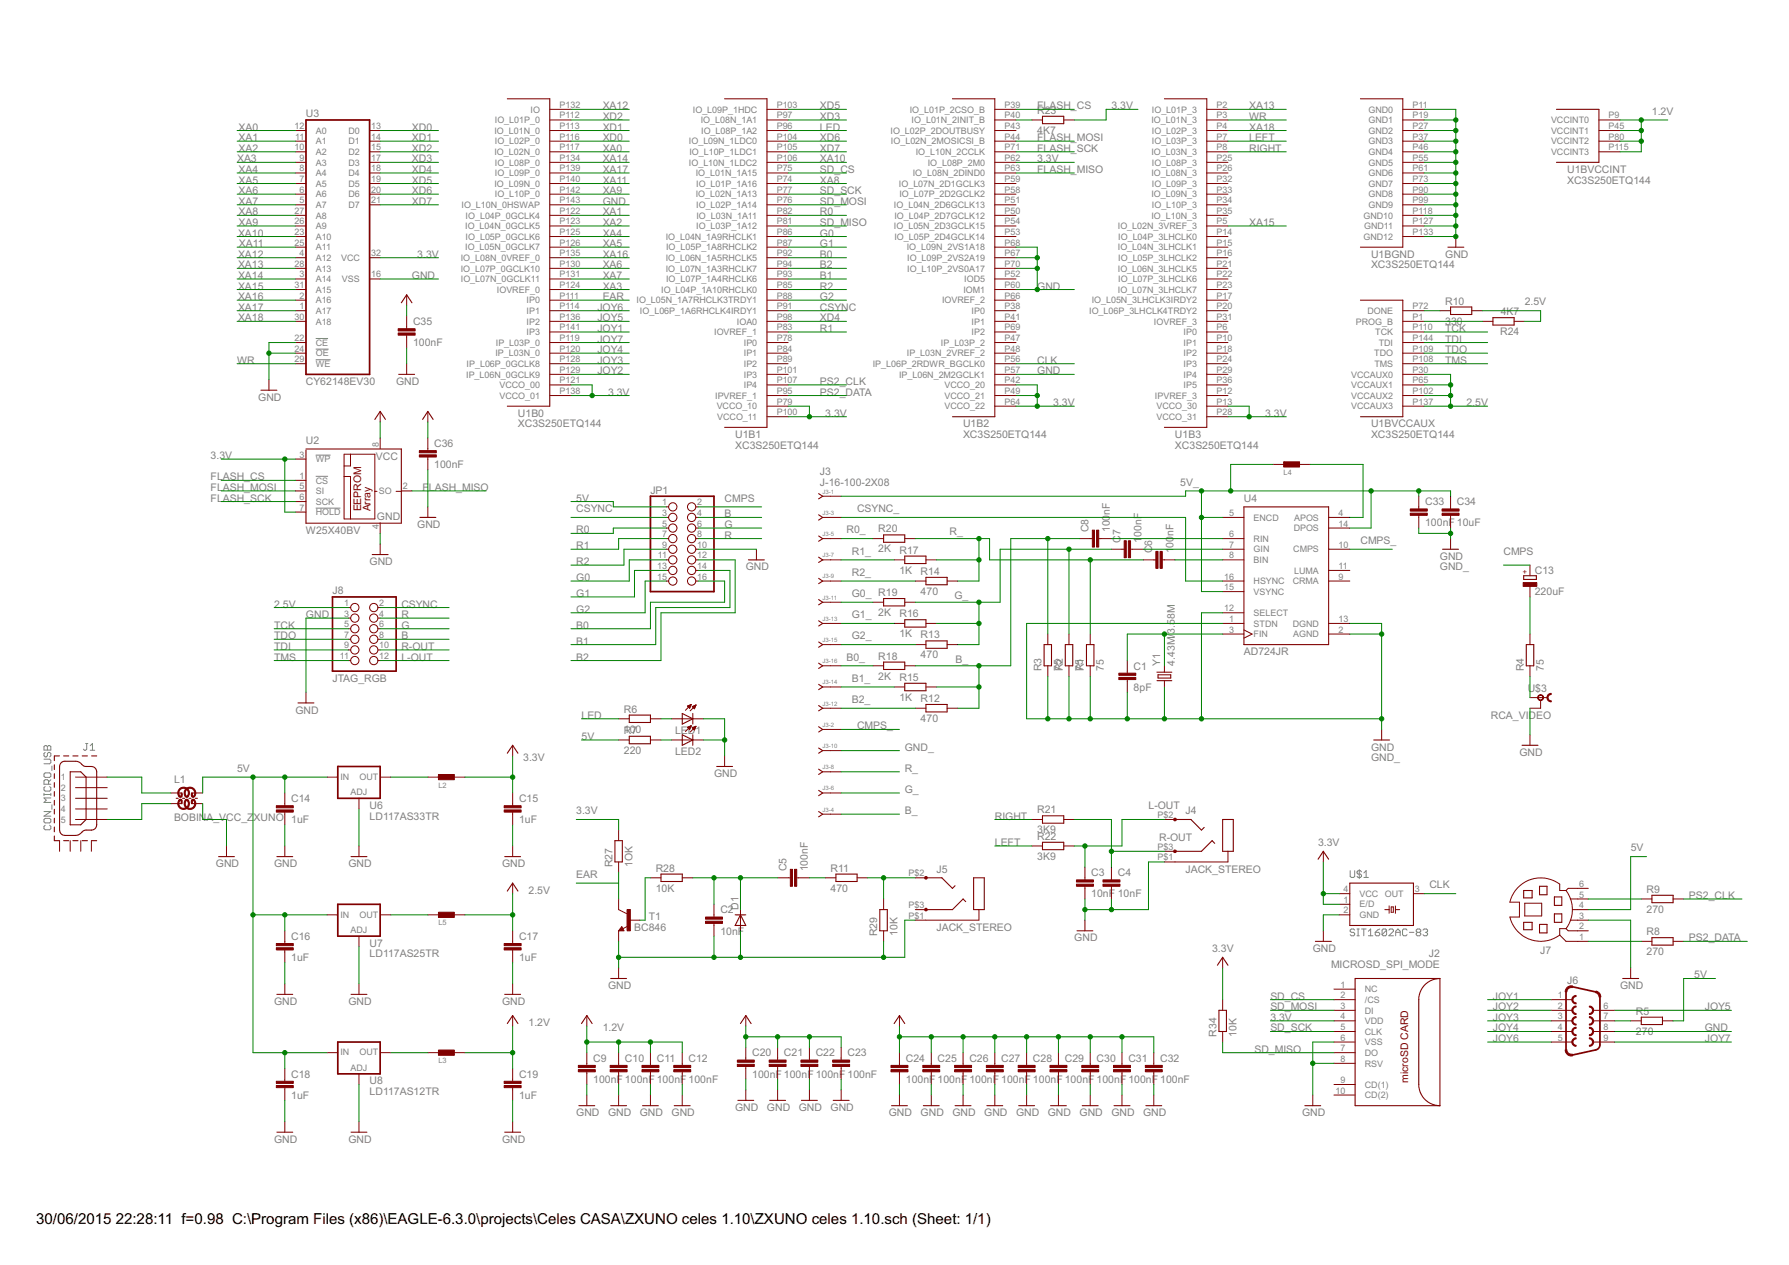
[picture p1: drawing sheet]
<svg xmlns="http://www.w3.org/2000/svg" width="420mm" height="297mm" viewBox="0 0 420 297" stroke-linecap="round" stroke-linejoin="round" font-family="sans-serif">
<defs><g id="words">
<g font-size="4">
<text x="8.5" y="287.5">30/06/2015</text>
<text x="27.2" y="287.5">22:28:11 f=0.98 C:\Program Files (x86)\EAGLE-6.3.0\projects\Celes CASA\ZXUNO celes 1.10\ZXUNO celes 1.10.sch (Sheet: 1/1)</text>
</g>
<g font-size="2.8" fill="#808080">
<text x="71.9" y="27.5">U3</text>
<text x="141.6" y="28.2">XD2</text>
<text x="141.6" y="25.7">XA12</text>
<text x="192.6" y="28.2">XD3</text>
<text x="192.6" y="25.7">XD5</text>
<text x="243.6" y="26.7">R23</text>
<text x="243.6" y="25.7">FLASH_CS</text>
<text x="261" y="25.7">3.3V</text>
<text x="293.4" y="25.7">XA13</text>
<text x="293.4" y="28.2">WR</text>
<text x="388" y="26.9">1.2V</text>
<text x="56" y="30.7">XA0</text>
<text x="56" y="33.1">XA1</text>
<text x="56" y="35.6">XA2</text>
<text x="96.8" y="35.6">XD2</text>
<text x="96.8" y="33.1">XD1</text>
<text x="96.8" y="30.7">XD0</text>
<text x="141.6" y="30.7">XD1</text>
<text x="141.6" y="33.1">XD0</text>
<text x="141.6" y="35.6">XA0</text>
<text x="192.6" y="30.7">LED</text>
<text x="192.6" y="33.1">XD6</text>
<text x="192.6" y="35.6">XD7</text>
<text x="243.6" y="31.4">4K7</text>
<text x="243.6" y="33.1">FLASH_MOSI</text>
<text x="243.6" y="35.6">FLASH_SCK</text>
<text x="293.4" y="30.7">XA18</text>
<text x="293.4" y="33.1">LEFT</text>
<text x="293.4" y="35.6">RIGHT</text>
<text x="55.7" y="38.1">XA3</text>
<text x="56" y="40.6">XA4</text>
<text x="96.8" y="38.1">XD3</text>
<text x="96.8" y="40.6">XD4</text>
<text x="141.6" y="38.1">XA14</text>
<text x="141.6" y="40.6">XA17</text>
<text x="192.6" y="40.6">SD_CS</text>
<text x="192.6" y="38.1">XA10</text>
<text x="243.6" y="40.6">FLASH_MISO</text>
<text x="243.6" y="38.1">3.3V</text>
<text x="368" y="40.6">U1BVCCINT</text>
<text x="56" y="43.1">XA5</text>
<text x="56" y="45.6">XA6</text>
<text x="96.8" y="43.1">XD5</text>
<text x="96.8" y="45.6">XD6</text>
<text x="141.6" y="43.1">XA11</text>
<text x="141.6" y="45.6">XA9</text>
<text x="192.6" y="43.1">XA8</text>
<text x="192.6" y="45.6">SD_SCK</text>
<text x="368" y="43.1">XC3S250ETQ144</text>
<text x="56" y="48.1">XA7</text>
<text x="56" y="53.1">XA9</text>
<text x="56" y="50.6">XA8</text>
<text x="96.8" y="48.1">XD7</text>
<text x="141.6" y="50.6">XA1</text>
<text x="141.6" y="53.1">XA2</text>
<text x="141.6" y="48.1">GND</text>
<text x="192.6" y="48.1">SD_MOSI</text>
<text x="192.6" y="53.1">SD_MISO</text>
<text x="192.6" y="50.6">R0</text>
<text x="293.4" y="53.1">XA15</text>
<text x="55.9" y="55.5">XA10</text>
<text x="56.1" y="58">XA11</text>
<text x="141.6" y="55.5">XA4</text>
<text x="141.6" y="58">XA5</text>
<text x="192.6" y="55.5">G0</text>
<text x="192.6" y="58">G1</text>
<text x="55.9" y="60.5">XA12</text>
<text x="55.9" y="65.5">XA14</text>
<text x="55.9" y="63">XA13</text>
<text x="96.8" y="65.5">GND</text>
<text x="98" y="60.5">3.3V</text>
<text x="141.6" y="63">XA6</text>
<text x="141.6" y="65.5">XA7</text>
<text x="141.6" y="60.5">XA16</text>
<text x="192.6" y="60.5">B0</text>
<text x="192.6" y="65.5">B1</text>
<text x="192.6" y="63">B2</text>
<text x="322" y="63">XC3S250ETQ144</text>
<text x="322" y="60.5">U1BGND</text>
<text x="339.4" y="60.5">GND</text>
<text x="55.9" y="70.5">XA16</text>
<text x="55.9" y="68">XA15</text>
<text x="141.6" y="70.5">EAR</text>
<text x="141.6" y="68">XA3</text>
<text x="192.6" y="68">R2</text>
<text x="192.6" y="70.5">G2</text>
<text x="243.6" y="68">GND</text>
<text x="339.4" y="71.5">R10</text>
<text x="358.1" y="71.7">2.5V</text>
<text x="55.9" y="73">XA17</text>
<text x="55.9" y="75.5">XA18</text>
<text x="97" y="76.3">C35</text>
<text x="140.3" y="73">JOY6</text>
<text x="140.3" y="75.5">JOY5</text>
<text x="140.3" y="77.9">JOY1</text>
<text x="192.6" y="77.9">R1</text>
<text x="192.6" y="73">CSYNC</text>
<text x="192.6" y="75.5">XD4</text>
<text x="339.4" y="76.2">330</text>
<text x="339.4" y="77.9">TCK</text>
<text x="352.5" y="74">4K7</text>
<text x="97" y="81.3">100nF</text>
<text x="140.3" y="80.4">JOY7</text>
<text x="140.3" y="82.9">JOY4</text>
<text x="339.4" y="82.9">TDO</text>
<text x="339.4" y="80.4">TDI</text>
<text x="352.3" y="78.7">R24</text>
<text x="55.7" y="85.4">WR</text>
<text x="140.3" y="85.4">JOY3</text>
<text x="140.3" y="87.9">JOY2</text>
<text x="243.6" y="87.9">GND</text>
<text x="243.6" y="85.4">CLK</text>
<text x="339.4" y="85.4">TMS</text>
<text x="60.7" y="94.1">GND</text>
<text x="71.9" y="90.4">CY62148EV30</text>
<text x="93" y="90.4">GND</text>
<text x="142.8" y="92.9">3.3V</text>
<text x="192.6" y="92.9">PS2_DATA</text>
<text x="192.6" y="90.4">PS2_CLK</text>
<text x="247.3" y="95.4">3.3V</text>
<text x="344.4" y="95.4">2.5V</text>
<text x="121.6" y="100.3">XC3S250ETQ144</text>
<text x="121.6" y="97.9">U1B0</text>
<text x="193.8" y="97.9">3.3V</text>
<text x="226.2" y="100.3">U1B2</text>
<text x="297.1" y="97.9">3.3V</text>
<text x="322" y="100.3">U1BVCCAUX</text>
<text x="49.5" y="107.8">3.3V</text>
<text x="71.9" y="104.2">U2</text>
<text x="88.3" y="107.9">VCC</text>
<text x="102" y="105">C36</text>
<text x="172.7" y="105.3">XC3S250ETQ144</text>
<text x="172.7" y="102.8">U1B1</text>
<text x="226.2" y="102.8">XC3S250ETQ144</text>
<text x="276" y="105.3">XC3S250ETQ144</text>
<text x="276" y="102.8">U1B3</text>
<text x="322" y="102.8">XC3S250ETQ144</text>
<text x="49.5" y="112.8">FLASH_CS</text>
<text x="102" y="109.9">100nF</text>
<text x="192.6" y="111.5">J3</text>
<text x="49.5" y="115.3">FLASH_MOSI</text>
<text x="49.5" y="117.8">FLASH_SCK</text>
<text x="99.2" y="115.3">F</text>
<text x="100.7" y="115.3">LASH_MISO</text>
<text x="135.3" y="117.8">5V</text>
<text x="152.8" y="115.9">JP1</text>
<text x="170.2" y="117.8">CMPS</text>
<text x="192.6" y="114">J-16-100-2X08</text>
<text x="277.2" y="114">5V_</text>
<text x="292.1" y="117.8">U4</text>
<text x="334.7" y="118.6">C33</text>
<text x="342.2" y="118.6">C34</text>
<text x="71.9" y="125.3">W25X40BV</text>
<text x="88.5" y="122.1">GND</text>
<text x="98" y="124">GND</text>
<text x="135.3" y="125.2">R0</text>
<text x="135.3" y="120.3">CSYNC</text>
<text x="170.2" y="124">G</text>
<text x="170.2" y="121.5">B</text>
<text x="198.8" y="125.2">R0_</text>
<text x="201.3" y="120.3">CSYNC_</text>
<text x="206.3" y="125">R20</text>
<text x="223" y="125.7">R_</text>
<text x="255.7" y="125" transform="rotate(-90 255.7 125)">C8</text>
<text x="260.6" y="125" transform="rotate(-90 260.6 125)">100</text>
<text x="260.6" y="120.9" transform="rotate(-90 260.6 120.9)">nF</text>
<text x="263.1" y="125.7" transform="rotate(-90 263.1 125.7)">7</text>
<text x="275.6" y="125.8" transform="rotate(-90 275.6 125.8)">nF</text>
<text x="334.7" y="123.6">100nF 10uF</text>
<text x="135.3" y="129">R1</text>
<text x="170.2" y="126.5">R</text>
<text x="200" y="130.2">R1_ 2K</text>
<text x="211.2" y="130">R17</text>
<text x="263.1" y="127.5" transform="rotate(-90 263.1 127.5)">C</text>
<text x="268.1" y="127.5" transform="rotate(-90 268.1 127.5)">1</text>
<text x="268.1" y="126.1" transform="rotate(-90 268.1 126.1)">00nF</text>
<text x="270.6" y="130" transform="rotate(-90 270.6 130)">C</text>
<text x="270.6" y="128.2" transform="rotate(-90 270.6 128.2)">6</text>
<text x="275.6" y="130" transform="rotate(-90 275.6 130)">1</text>
<text x="275.6" y="128.6" transform="rotate(-90 275.6 128.6)">00</text>
<text x="319.5" y="127.7">CMPS_</text>
<text x="338.2" y="131.5">GND</text>
<text x="353.1" y="130.2">CMPS</text>
<text x="86.8" y="132.7">GND</text>
<text x="135.3" y="132.7">R2</text>
<text x="135.3" y="136.4">G0</text>
<text x="175.2" y="133.9">GND</text>
<text x="200" y="135.2">R2_</text>
<text x="211.2" y="134.7">1K</text>
<text x="216.2" y="135">R14</text>
<text x="338.2" y="133.9">GND_</text>
<text x="360.5" y="134.7">C13</text>
<text x="64.4" y="142.7">2.5V</text>
<text x="78.1" y="139.5">J8</text>
<text x="94.3" y="142.7">CSYNC</text>
<text x="135.3" y="140.2">G1</text>
<text x="135.3" y="143.9">G2</text>
<text x="200" y="140.2">G0_ R19</text>
<text x="216.2" y="139.7">470</text>
<text x="224.1" y="140.7">G_</text>
<text x="360.5" y="139.7">220uF</text>
<text x="64.4" y="147.6">TCK</text>
<text x="71.9" y="145.1">GND</text>
<text x="94.3" y="145.1">R</text>
<text x="94.3" y="147.6">G</text>
<text x="135.3" y="147.6">B0</text>
<text x="200" y="145.1">G1_ 2K</text>
<text x="211.2" y="149.6">1K</text>
<text x="211.2" y="144.9">R16</text>
<text x="216.2" y="149.9">R13</text>
<text x="276" y="148.9" transform="rotate(-90 276 148.9)">3.58M</text>
<text x="64.4" y="150.1">TDO</text>
<text x="64.4" y="152.6">TDI</text>
<text x="64.4" y="155.1">TMS</text>
<text x="94.3" y="150.1">B</text>
<text x="94.3" y="152.6">R-OUT</text>
<text x="94.3" y="155.1">L-OUT</text>
<text x="135.3" y="151.4">B1</text>
<text x="135.3" y="155.1">B2</text>
<text x="198.8" y="155.1">B0_</text>
<text x="200" y="150.1">G2_</text>
<text x="206.3" y="154.9">R18</text>
<text x="216.2" y="154.6">470</text>
<text x="224.4" y="155.6">B_</text>
<text x="292.1" y="153.9">AD724JR</text>
<text x="78.1" y="160.1">JTAG_RGB</text>
<text x="200" y="160.1">B1_ 2K</text>
<text x="211.2" y="159.9">R15</text>
<text x="244.6" y="157.6" transform="rotate(-90 244.6 157.6)">R3</text>
<text x="249.3" y="157.6" transform="rotate(-90 249.3 157.6)">75</text>
<text x="249.6" y="157.6" transform="rotate(-90 249.6 157.6)">R2</text>
<text x="254.3" y="157.6" transform="rotate(-90 254.3 157.6)">75</text>
<text x="254.6" y="157.6" transform="rotate(-90 254.6 157.6)">R1</text>
<text x="259.3" y="157.6" transform="rotate(-90 259.3 157.6)">75</text>
<text x="266.2" y="157.2">C1</text>
<text x="272.5" y="156.3" transform="rotate(-90 272.5 156.3)">Y1</text>
<text x="276" y="156.3" transform="rotate(-90 276 156.3)">4.43M/</text>
<text x="357.9" y="157.6" transform="rotate(-90 357.9 157.6)">R4</text>
<text x="362.6" y="157.6" transform="rotate(-90 362.6 157.6)">75</text>
<text x="69.4" y="167.5">GND</text>
<text x="146.5" y="167.3">R6</text>
<text x="200" y="165.1">B2_</text>
<text x="211.2" y="164.6">1K</text>
<text x="216.2" y="164.8">R12</text>
<text x="266.2" y="162.2">8pF</text>
<text x="358.8" y="162.6">U$3</text>
<text x="136.6" y="168.8">LED</text>
<text x="136.6" y="173.8">5V</text>
<text x="146.5" y="172">100</text>
<text x="146.5" y="172.3">R7</text>
<text x="158.5" y="172.3">LED1</text>
<text x="201.3" y="171.3">CMPS_</text>
<text x="216.2" y="169.5">470</text>
<text x="350.1" y="168.8">RCA_VIDEO</text>
<text x="122.9" y="178.7">3.3V</text>
<text x="146.5" y="177">220</text>
<text x="158.5" y="177.2">LED2</text>
<text x="212.5" y="176.3">GND_</text>
<text x="322" y="176.3">GND</text>
<text x="322" y="178.7">GND_</text>
<text x="356.8" y="177.5">GND</text>
<text x="40.9" y="184">L1</text>
<text x="55.7" y="181.2">5V</text>
<text x="167.7" y="182.5">GND</text>
<text x="212.5" y="181.2">R_</text>
<text x="68.4" y="188.3">C14</text>
<text x="86.8" y="189.9">U6</text>
<text x="121.9" y="188.3">C15</text>
<text x="135.3" y="191.2">3.3V</text>
<text x="212.5" y="186.2">G_</text>
<text x="212.5" y="191.2">B_</text>
<text x="243.6" y="191">R21</text>
<text x="269.7" y="189.9">L-OUT</text>
<text x="278.4" y="191.2">J4</text>
<text x="40.9" y="192.7">BOBINA_VCC_Z</text>
<text x="59.6" y="192.7">XUNO</text>
<text x="68.4" y="193.3">1uF</text>
<text x="86.8" y="192.4">LD117AS33TR</text>
<text x="121.9" y="193.3">1uF</text>
<text x="233.6" y="192.4">RIGHT</text>
<text x="243.6" y="195.7">3K9</text>
<text x="243.6" y="197.2">R22</text>
<text x="272.2" y="197.4">R-OUT</text>
<text x="50.7" y="203.6">GND</text>
<text x="64.4" y="203.6">GND</text>
<text x="81.8" y="203.6">GND</text>
<text x="117.9" y="203.6">GND</text>
<text x="143.8" y="203.6" transform="rotate(-90 143.8 203.6)">R27</text>
<text x="148.5" y="203.6" transform="rotate(-90 148.5 203.6)">1OK</text>
<text x="233.6" y="198.7">LEFT</text>
<text x="243.6" y="201.9">3K9</text>
<text x="309.6" y="198.7">3.3V</text>
<text x="383" y="199.9">5V</text>
<text x="124.1" y="209.9">2.5V</text>
<text x="135.3" y="206.1">EAR</text>
<text x="154" y="209.4">10K</text>
<text x="154" y="204.7">R28</text>
<text x="184.7" y="204.6" transform="rotate(-90 184.7 204.6)">C5</text>
<text x="189.7" y="204.6" transform="rotate(-90 189.7 204.6)">100nF</text>
<text x="195.1" y="209.4">470</text>
<text x="195.1" y="204.7">R11</text>
<text x="220" y="204.9">J5</text>
<text x="256.3" y="205.7">C3</text>
<text x="262.5" y="205.7">C4</text>
<text x="278.4" y="204.9">JACK_STEREO</text>
<text x="335.7" y="208.6">CLK</text>
<text x="386.7" y="209.6">R9</text>
<text x="169.2" y="214.5">C2</text>
<text x="173.4" y="213.6" transform="rotate(-90 173.4 213.6)">D1</text>
<text x="256.3" y="210.7">10nF 10nF</text>
<text x="386.7" y="214.3">270</text>
<text x="396.7" y="211.1">PS2_CLK</text>
<text x="68.4" y="220.7">C16</text>
<text x="121.9" y="220.7">C17</text>
<text x="149" y="218.6">BC846</text>
<text x="152.4" y="216.1">T1</text>
<text x="169.2" y="219.4">10nF</text>
<text x="206" y="219.8" transform="rotate(-90 206 219.8)">R29</text>
<text x="210.7" y="219.8" transform="rotate(-90 210.7 219.8)">10K</text>
<text x="220" y="218.6">JACK_STEREO</text>
<text x="252.3" y="221.1">GND</text>
<text x="386.7" y="219.6">R8</text>
<text x="396.7" y="221.1">PS2_DATA</text>
<text x="68.4" y="225.7">1uF</text>
<text x="86.8" y="224.8">LD117AS25TR</text>
<text x="86.8" y="222.3">U7</text>
<text x="121.9" y="225.7">1uF</text>
<text x="284.7" y="223.5">3.3V</text>
<text x="308.3" y="223.5">GND</text>
<text x="312.6" y="227.3">MICROSD_SPI_MODE</text>
<text x="335.6" y="224.8">J2</text>
<text x="361.7" y="224">J7</text>
<text x="386.7" y="224.3">270</text>
<text x="142.8" y="232.3">GND</text>
<text x="368" y="231">J6</text>
<text x="380.5" y="232.3">GND</text>
<text x="397.9" y="229.8">5V</text>
<text x="64.4" y="236">GND</text>
<text x="81.8" y="236">GND</text>
<text x="117.9" y="236">GND</text>
<text x="298.4" y="234.7">SD_CS</text>
<text x="298.4" y="237.2">SD_MOSI</text>
<text x="298.4" y="239.7">3.3V</text>
<text x="350.6" y="239.7">JOY3</text>
<text x="350.6" y="237.2">JOY2</text>
<text x="350.6" y="234.7">JOY1</text>
<text x="384.2" y="238.2">R5</text>
<text x="400.4" y="237.2">JOY5</text>
<text x="124.1" y="241">1.2V</text>
<text x="141.6" y="242.2">1.2V</text>
<text x="285.7" y="243.5" transform="rotate(-90 285.7 243.5)">R34</text>
<text x="290.4" y="243.5" transform="rotate(-90 290.4 243.5)">10K</text>
<text x="298.4" y="242.2">SD_SCK</text>
<text x="350.6" y="244.7">JOY6</text>
<text x="350.6" y="242.2">JOY4</text>
<text x="384.2" y="243">270</text>
<text x="400.4" y="244.7">JOY7</text>
<text x="400.4" y="242.2">GND</text>
<text x="139.3" y="249.3">C9</text>
<text x="146.8" y="249.3">C10</text>
<text x="154.2" y="249.3">C11</text>
<text x="161.7" y="249.3">C12</text>
<text x="176.6" y="248.1">C20</text>
<text x="184.1" y="248.1">C21</text>
<text x="191.6" y="248.1">C22</text>
<text x="199" y="248.1">C23</text>
<text x="212.7" y="249.3">C24</text>
<text x="220.2" y="249.3">C25</text>
<text x="227.7" y="249.3">C26</text>
<text x="235.1" y="249.3">C27</text>
<text x="242.6" y="249.3">C28</text>
<text x="250.1" y="249.3">C29</text>
<text x="257.5" y="249.3">C30</text>
<text x="265" y="249.3">C31</text>
<text x="272.5" y="249.3">C32</text>
<text x="294.6" y="247.2">SD_MISO</text>
<text x="68.4" y="253">C18</text>
<text x="86.8" y="257.1">LD117AS12TR</text>
<text x="86.8" y="254.7">U8</text>
<text x="121.9" y="253">C19</text>
<text x="139.3" y="254.3">100nF 100nF 100nF 100nF</text>
<text x="176.6" y="253">100nF 100nF 100nF 100nF</text>
<text x="212.7" y="254.3">100nF 100nF 100nF 100nF 100nF 100nF 100nF 100nF 100nF</text>
<text x="68.4" y="258">1uF</text>
<text x="121.9" y="258">1uF</text>
<text x="135.3" y="262.1">GND</text>
<text x="142.8" y="262.1">GND</text>
<text x="150.3" y="262.1">GND</text>
<text x="157.7" y="262.1">GND</text>
<text x="172.7" y="260.9">GND</text>
<text x="180.1" y="260.9">GND</text>
<text x="187.6" y="260.9">GND</text>
<text x="195.1" y="260.9">GND</text>
<text x="208.8" y="262.1">GND</text>
<text x="216.2" y="262.1">GND</text>
<text x="223.7" y="262.1">GND</text>
<text x="231.2" y="262.1">GND</text>
<text x="238.6" y="262.1">GND</text>
<text x="246.1" y="262.1">GND</text>
<text x="253.6" y="262.1">GND</text>
<text x="261" y="262.1">GND</text>
<text x="268.5" y="262.1">GND</text>
<text x="305.8" y="262.1">GND</text>
<text x="64.4" y="268.3">GND</text>
<text x="81.8" y="268.3">GND</text>
<text x="117.9" y="268.3">GND</text>
</g>
<g font-size="2.8" fill="#800000">
<text x="84.8" y="120.1" transform="rotate(-90 84.8 120.1)">EEPROM</text>
<text x="87" y="120.1" transform="rotate(-90 87 120.1)">Array</text>
<text x="330.7" y="254.3" transform="rotate(-90 330.7 254.3)">microSD CARD</text>
</g>
<g font-size="2.3" fill="#808080">
<text x="116.2" y="28.9">IO_L01P_0</text>
<text x="124.6" y="26.4">IO</text>
<text x="131.4" y="25.3">P132</text>
<text x="131.4" y="27.8">P112</text>
<text x="162.7" y="26.4">IO_L09P_1HDC</text>
<text x="164.6" y="28.9">IO_L08N_1A1</text>
<text x="182.4" y="25.3">P103</text>
<text x="182.4" y="27.8">P97</text>
<text x="213.7" y="26.4">IO_L01P_2CSO_B</text>
<text x="214.1" y="28.9">IO_L01N_2INIT_B</text>
<text x="235.9" y="25.3">P39</text>
<text x="235.9" y="27.8">P40</text>
<text x="270.4" y="28.9">IO_L01N_3</text>
<text x="270.5" y="26.4">IO_L01P_3</text>
<text x="285.7" y="25.3">P2</text>
<text x="285.7" y="27.8">P3</text>
<text x="321.4" y="26.4">GND0</text>
<text x="321.4" y="28.9">GND1</text>
<text x="331.8" y="25.3">P11</text>
<text x="331.8" y="27.8">P19</text>
<text x="364.3" y="28.9">VCCINT0</text>
<text x="377.8" y="27.8">P9</text>
<text x="69.2" y="35.3">10</text>
<text x="69.2" y="30.3">12</text>
<text x="69.3" y="32.8">11</text>
<text x="74.2" y="33.9">A1</text>
<text x="74.2" y="31.4">A0</text>
<text x="81.8" y="31.4">D0</text>
<text x="81.8" y="33.9">D1</text>
<text x="87.1" y="30.3">13</text>
<text x="87.1" y="32.8">14</text>
<text x="87.1" y="35.3">15</text>
<text x="116.1" y="31.4">IO_L01N_0</text>
<text x="116.2" y="33.9">IO_L02P_0</text>
<text x="131.4" y="30.3">P113</text>
<text x="131.4" y="32.8">P116</text>
<text x="131.4" y="35.3">P117</text>
<text x="161.8" y="33.9">IO_L09N_1LDC0</text>
<text x="164.7" y="31.4">IO_L08P_1A2</text>
<text x="182.4" y="30.3">P96</text>
<text x="182.4" y="32.8">P104</text>
<text x="182.4" y="35.3">P105</text>
<text x="209.2" y="31.4">IO_L02P_2DOUTBUSY</text>
<text x="209.3" y="33.9">IO_L02N_2MOSICSI_B</text>
<text x="235.9" y="30.3">P43</text>
<text x="235.9" y="32.8">P44</text>
<text x="235.9" y="35.3">P71</text>
<text x="270.5" y="31.4">IO_L02P_3</text>
<text x="270.5" y="33.9">IO_L03P_3</text>
<text x="285.7" y="30.3">P4</text>
<text x="285.7" y="32.8">P7</text>
<text x="285.7" y="35.3">P8</text>
<text x="321.4" y="31.4">GND2</text>
<text x="321.4" y="33.9">GND3</text>
<text x="331.8" y="30.3">P27</text>
<text x="331.8" y="32.8">P37</text>
<text x="331.8" y="35.3">P46</text>
<text x="364.3" y="31.4">VCCINT1</text>
<text x="364.3" y="33.9">VCCINT2</text>
<text x="377.8" y="30.3">P45</text>
<text x="377.8" y="32.8">P80</text>
<text x="377.8" y="35.3">P115</text>
<text x="70.4" y="40.3">8</text>
<text x="70.4" y="37.8">9</text>
<text x="74.2" y="41.4">A4</text>
<text x="74.2" y="38.9">A3</text>
<text x="74.2" y="36.4">A2</text>
<text x="81.8" y="36.4">D2</text>
<text x="81.8" y="38.9">D3</text>
<text x="81.8" y="41.4">D4</text>
<text x="87.1" y="37.8">17</text>
<text x="87.1" y="40.3">18</text>
<text x="116.1" y="36.4">IO_L02N_0</text>
<text x="116.2" y="38.9">IO_L08P_0</text>
<text x="116.2" y="41.4">IO_L09P_0</text>
<text x="131.4" y="37.8">P134</text>
<text x="131.4" y="40.3">P139</text>
<text x="161.8" y="38.9">IO_L10N_1LDC2</text>
<text x="161.9" y="36.4">IO_L10P_1LDC1</text>
<text x="163.4" y="41.4">IO_L01N_1A15</text>
<text x="182.4" y="37.8">P106</text>
<text x="182.4" y="40.3">P75</text>
<text x="214.4" y="41.4">IO_L08N_2DIND0</text>
<text x="215.1" y="36.4">IO_L10N_2CCLK</text>
<text x="217.9" y="38.9">IO_L08P_2M0</text>
<text x="235.9" y="37.8">P62</text>
<text x="235.9" y="40.3">P63</text>
<text x="270.4" y="36.4">IO_L03N_3</text>
<text x="270.4" y="41.4">IO_L08N_3</text>
<text x="270.5" y="38.9">IO_L08P_3</text>
<text x="285.7" y="37.8">P25</text>
<text x="285.7" y="40.3">P26</text>
<text x="321.4" y="36.4">GND4</text>
<text x="321.4" y="38.9">GND5</text>
<text x="321.4" y="41.4">GND6</text>
<text x="331.8" y="37.8">P55</text>
<text x="331.8" y="40.3">P61</text>
<text x="364.3" y="36.4">VCCINT3</text>
<text x="70.4" y="47.7">5</text>
<text x="70.4" y="45.2">6</text>
<text x="70.4" y="42.8">7</text>
<text x="74.2" y="46.3">A6</text>
<text x="74.2" y="43.9">A5</text>
<text x="81.8" y="43.9">D5</text>
<text x="81.8" y="46.3">D6</text>
<text x="87.1" y="42.8">19</text>
<text x="87.1" y="45.2">20</text>
<text x="87.1" y="47.7">21</text>
<text x="116.1" y="43.9">IO_L09N_0</text>
<text x="116.2" y="46.3">IO_L10P_0</text>
<text x="131.4" y="42.8">P140</text>
<text x="131.4" y="45.2">P142</text>
<text x="131.4" y="47.7">P143</text>
<text x="163.4" y="46.3">IO_L02N_1A13</text>
<text x="163.5" y="43.9">IO_L01P_1A16</text>
<text x="182.4" y="42.8">P74</text>
<text x="182.4" y="45.2">P77</text>
<text x="182.4" y="47.7">P76</text>
<text x="211.1" y="43.9">IO_L07N_2D1GCLK3</text>
<text x="211.2" y="46.3">IO_L07P_2D2GCLK2</text>
<text x="235.9" y="42.8">P59</text>
<text x="235.9" y="45.2">P58</text>
<text x="235.9" y="47.7">P51</text>
<text x="270.4" y="46.3">IO_L09N_3</text>
<text x="270.5" y="43.9">IO_L09P_3</text>
<text x="285.7" y="42.8">P32</text>
<text x="285.7" y="45.2">P33</text>
<text x="285.7" y="47.7">P34</text>
<text x="321.4" y="43.9">GND7</text>
<text x="321.4" y="46.3">GND8</text>
<text x="331.8" y="42.8">P73</text>
<text x="331.8" y="45.2">P90</text>
<text x="331.8" y="47.7">P99</text>
<text x="69.2" y="52.7">26</text>
<text x="69.2" y="50.2">27</text>
<text x="74.2" y="48.8">A7</text>
<text x="74.2" y="53.8">A9</text>
<text x="74.2" y="51.3">A8</text>
<text x="81.8" y="48.8">D7</text>
<text x="108.4" y="48.8">IO_L10N_0HSWAP</text>
<text x="109.3" y="53.8">IO_L04N_0GCLK5</text>
<text x="109.4" y="51.3">IO_L04P_0GCLK4</text>
<text x="131.4" y="50.2">P122</text>
<text x="131.4" y="52.7">P123</text>
<text x="163.5" y="48.8">IO_L02P_1A14</text>
<text x="163.5" y="53.8">IO_L03P_1A12</text>
<text x="163.6" y="51.3">IO_L03N_1A11</text>
<text x="182.4" y="50.2">P82</text>
<text x="182.4" y="52.7">P81</text>
<text x="210" y="48.8">IO_L04N_2D6GCLK13</text>
<text x="210" y="53.8">IO_L05N_2D3GCLK15</text>
<text x="210.1" y="51.3">IO_L04P_2D7GCLK12</text>
<text x="235.9" y="50.2">P50</text>
<text x="235.9" y="52.7">P54</text>
<text x="262.5" y="53.8">IO_L02N_3VREF_3</text>
<text x="270.4" y="51.3">IO_L10N_3</text>
<text x="270.5" y="48.8">IO_L10P_3</text>
<text x="285.7" y="50.2">P35</text>
<text x="285.7" y="52.7">P5</text>
<text x="320.2" y="51.3">GND10</text>
<text x="320.4" y="53.8">GND11</text>
<text x="321.4" y="48.8">GND9</text>
<text x="331.8" y="50.2">P118</text>
<text x="331.8" y="52.7">P127</text>
<text x="69.2" y="55.2">23</text>
<text x="69.2" y="57.7">25</text>
<text x="74.2" y="56.3">A10</text>
<text x="74.2" y="58.8">A11</text>
<text x="109.3" y="58.8">IO_L05N_0GCLK7</text>
<text x="109.4" y="56.3">IO_L05P_0GCLK6</text>
<text x="131.4" y="55.2">P125</text>
<text x="131.4" y="57.7">P126</text>
<text x="156.3" y="56.3">IO_L04N_1A9RHCLK1</text>
<text x="156.4" y="58.8">IO_L05P_1A8RHCLK2</text>
<text x="182.4" y="55.2">P86</text>
<text x="182.4" y="57.7">P87</text>
<text x="210.1" y="56.3">IO_L05P_2D4GCLK14</text>
<text x="213" y="58.8">IO_L09N_2VS1A18</text>
<text x="235.9" y="55.2">P53</text>
<text x="235.9" y="57.7">P68</text>
<text x="262.5" y="58.8">IO_L04N_3LHCLK1</text>
<text x="262.6" y="56.3">IO_L04P_3LHCLK0</text>
<text x="285.7" y="55.2">P14</text>
<text x="285.7" y="57.7">P15</text>
<text x="320.2" y="56.3">GND12</text>
<text x="331.8" y="55.2">P133</text>
<text x="69.2" y="62.7">28</text>
<text x="70.4" y="60.2">4</text>
<text x="70.4" y="65.2">3</text>
<text x="74.2" y="61.3">A12</text>
<text x="74.2" y="63.8">A13</text>
<text x="80.1" y="61.3">VCC</text>
<text x="87.1" y="60.2">32</text>
<text x="87.1" y="65.2">16</text>
<text x="108.2" y="63.8">IO_L07P_0GCLK10</text>
<text x="108.2" y="61.3">IO_L08N_0VREF_0</text>
<text x="131.4" y="60.2">P135</text>
<text x="131.4" y="62.7">P130</text>
<text x="131.4" y="65.2">P131</text>
<text x="156.3" y="61.3">IO_L06N_1A5RHCLK5</text>
<text x="156.3" y="63.8">IO_L07N_1A3RHCLK7</text>
<text x="182.4" y="60.2">P92</text>
<text x="182.4" y="62.7">P94</text>
<text x="182.4" y="65.2">P93</text>
<text x="213.1" y="61.3">IO_L09P_2VS2A19</text>
<text x="213.1" y="63.8">IO_L10P_2VS0A17</text>
<text x="235.9" y="60.2">P67</text>
<text x="235.9" y="62.7">P70</text>
<text x="235.9" y="65.2">P52</text>
<text x="262.5" y="63.8">IO_L06N_3LHCLK5</text>
<text x="262.6" y="61.3">IO_L05P_3LHCLK2</text>
<text x="285.7" y="60.2">P16</text>
<text x="285.7" y="62.7">P21</text>
<text x="285.7" y="65.2">P22</text>
<text x="69.2" y="67.6">31</text>
<text x="70.4" y="70.1">2</text>
<text x="74.2" y="66.2">A14</text>
<text x="74.2" y="68.7">A15</text>
<text x="74.2" y="71.2">A16</text>
<text x="80.3" y="66.3">VSS</text>
<text x="108.2" y="66.3">IO_L07N_0GCLK11</text>
<text x="116.7" y="68.7">IOVREF_0</text>
<text x="123.7" y="71.2">IP0</text>
<text x="131.4" y="67.6">P124</text>
<text x="131.4" y="70.1">P111</text>
<text x="149.5" y="71.2">IO_L05N_1A7RHCLK3TRDY1</text>
<text x="155.3" y="68.7">IO_L04P_1A10RHCLK0</text>
<text x="156.4" y="66.3">IO_L07P_1A4RHCLK6</text>
<text x="182.4" y="67.6">P85</text>
<text x="182.4" y="70.1">P88</text>
<text x="221.2" y="71.2">IOVREF_2</text>
<text x="226.3" y="68.7">IOM1</text>
<text x="226.5" y="66.3">IOD5</text>
<text x="235.9" y="67.6">P60</text>
<text x="235.9" y="70.1">P66</text>
<text x="256.4" y="71.2">IO_L05N_3LHCLK3IRDY2</text>
<text x="262.5" y="68.7">IO_L07N_3LHCLK7</text>
<text x="262.6" y="66.3">IO_L07P_3LHCLK6</text>
<text x="285.7" y="67.6">P23</text>
<text x="285.7" y="70.1">P17</text>
<text x="69.2" y="75.1">30</text>
<text x="70.4" y="72.6">1</text>
<text x="74.2" y="73.7">A17</text>
<text x="74.2" y="76.2">A18</text>
<text x="123.7" y="73.7">IP1</text>
<text x="123.7" y="76.2">IP2</text>
<text x="131.4" y="72.6">P114</text>
<text x="131.4" y="75.1">P136</text>
<text x="131.4" y="77.6">P141</text>
<text x="150.3" y="73.7">IO_L06P_1A6RHCLK4IRDY1</text>
<text x="173.1" y="76.2">IOA0</text>
<text x="182.4" y="72.6">P91</text>
<text x="182.4" y="75.1">P98</text>
<text x="182.4" y="77.6">P83</text>
<text x="228.2" y="73.7">IP0</text>
<text x="228.2" y="76.2">IP1</text>
<text x="235.9" y="72.6">P38</text>
<text x="235.9" y="75.1">P41</text>
<text x="235.9" y="77.6">P69</text>
<text x="255.8" y="73.7">IO_L06P_3LHCLK4TRDY2</text>
<text x="271" y="76.2">IOVREF_3</text>
<text x="285.7" y="72.6">P20</text>
<text x="285.7" y="75.1">P31</text>
<text x="285.7" y="77.6">P6</text>
<text x="318.5" y="76.2">PROG_B</text>
<text x="321.1" y="73.7">DONE</text>
<text x="331.8" y="72.6">P72</text>
<text x="331.8" y="75.1">P1</text>
<text x="331.8" y="77.6">P110</text>
<text x="69.2" y="80.1">22</text>
<text x="69.2" y="82.6">24</text>
<text x="74.2" y="81.2">CE</text>
<text x="74.2" y="83.7">OE</text>
<text x="116.3" y="83.7">IP_L03N_0</text>
<text x="116.4" y="81.2">IP_L03P_0</text>
<text x="123.7" y="78.7">IP3</text>
<text x="131.4" y="80.1">P119</text>
<text x="131.4" y="82.6">P120</text>
<text x="167.7" y="78.7">IOVREF_1</text>
<text x="174.7" y="81.2">IP0</text>
<text x="174.7" y="83.7">IP1</text>
<text x="182.4" y="80.1">P78</text>
<text x="182.4" y="82.6">P84</text>
<text x="213" y="83.7">IP_L03N_2VREF_2</text>
<text x="221" y="81.2">IP_L03P_2</text>
<text x="228.2" y="78.7">IP2</text>
<text x="235.9" y="80.1">P47</text>
<text x="235.9" y="82.6">P48</text>
<text x="278" y="78.7">IP0</text>
<text x="278" y="81.2">IP1</text>
<text x="278" y="83.7">IP2</text>
<text x="285.7" y="80.1">P10</text>
<text x="285.7" y="82.6">P18</text>
<text x="322.8" y="83.7">TDO</text>
<text x="323" y="78.7">TCK</text>
<text x="323.8" y="81.2">TDI</text>
<text x="331.8" y="80.1">P144</text>
<text x="331.8" y="82.6">P109</text>
<text x="69.2" y="85.1">29</text>
<text x="74.2" y="86.2">WE</text>
<text x="109.5" y="88.7">IP_L06N_0GCLK9</text>
<text x="109.6" y="86.2">IP_L06P_0GCLK8</text>
<text x="131.4" y="85.1">P128</text>
<text x="131.4" y="87.6">P129</text>
<text x="174.7" y="86.2">IP2</text>
<text x="174.7" y="88.7">IP3</text>
<text x="182.4" y="85.1">P89</text>
<text x="182.4" y="87.6">P101</text>
<text x="205" y="86.2">IP_L06P_2RDWR_BGCLK0</text>
<text x="211.1" y="88.7">IP_L06N_2M2GCLK1</text>
<text x="235.9" y="85.1">P56</text>
<text x="235.9" y="87.6">P57</text>
<text x="278" y="86.2">IP3</text>
<text x="278" y="88.7">IP4</text>
<text x="285.7" y="85.1">P24</text>
<text x="285.7" y="87.6">P29</text>
<text x="317.3" y="88.7">VCCAUX0</text>
<text x="322.8" y="86.2">TMS</text>
<text x="331.8" y="85.1">P108</text>
<text x="331.8" y="87.6">P30</text>
<text x="117.3" y="91.1">VCCO_00</text>
<text x="117.3" y="93.6">VCCO_01</text>
<text x="131.4" y="90">P121</text>
<text x="131.4" y="92.5">P138</text>
<text x="168" y="93.6">IPVREF_1</text>
<text x="174.7" y="91.1">IP4</text>
<text x="182.4" y="90">P107</text>
<text x="182.4" y="92.5">P95</text>
<text x="182.4" y="95">P79</text>
<text x="221.8" y="91.1">VCCO_20</text>
<text x="221.8" y="93.6">VCCO_21</text>
<text x="235.9" y="90">P42</text>
<text x="235.9" y="92.5">P49</text>
<text x="235.9" y="95">P64</text>
<text x="271.2" y="93.6">IPVREF_3</text>
<text x="278" y="91.1">IP5</text>
<text x="285.7" y="90">P36</text>
<text x="285.7" y="92.5">P12</text>
<text x="285.7" y="95">P13</text>
<text x="317.3" y="91.1">VCCAUX1</text>
<text x="317.3" y="93.6">VCCAUX2</text>
<text x="331.8" y="90">P65</text>
<text x="331.8" y="92.5">P102</text>
<text x="331.8" y="95">P137</text>
<text x="168.3" y="96.1">VCCO_10</text>
<text x="168.5" y="98.6">VCCO_11</text>
<text x="182.4" y="97.5">P100</text>
<text x="221.8" y="96.1">VCCO_22</text>
<text x="271.6" y="96.1">VCCO_30</text>
<text x="271.6" y="98.6">VCCO_31</text>
<text x="285.7" y="97.5">P28</text>
<text x="317.3" y="96.1">VCCAUX3</text>
<text x="70.4" y="107.5">3</text>
<text x="88.9" y="105" transform="rotate(-90 88.9 105)">8</text>
<text x="70.4" y="112.4">1</text>
<text x="74.2" y="113.5">CS</text>
<text x="74.2" y="108.6">WP</text>
<text x="70.4" y="119.9">7</text>
<text x="70.4" y="117.4">6</text>
<text x="70.4" y="114.9">5</text>
<text x="74.2" y="118.5">SCK</text>
<text x="74.2" y="116">SI</text>
<text x="88.9" y="116">SO</text>
<text x="94.6" y="114.9">2</text>
<text x="155.5" y="118.7">1</text>
<text x="163.8" y="118.7">2</text>
<text x="74.2" y="121">HOLD</text>
<text x="88.9" y="124.3" transform="rotate(-90 88.9 124.3)">4</text>
<text x="155.5" y="121.2">3</text>
<text x="155.5" y="123.6">5</text>
<text x="163.8" y="121.2">4</text>
<text x="163.8" y="123.6">6</text>
<text x="288.7" y="121.2">5</text>
<text x="294.4" y="122.2">ENCD</text>
<text x="303.8" y="124.7">DPOS</text>
<text x="303.9" y="122.3">APOS</text>
<text x="314.3" y="121.2">4</text>
<text x="314.3" y="123.6">14</text>
<text x="154.5" y="131.1">11</text>
<text x="155.5" y="126.1">7</text>
<text x="155.5" y="128.6">9</text>
<text x="163.8" y="126.1">8</text>
<text x="163.8" y="128.6">10</text>
<text x="163.8" y="131.1">12</text>
<text x="288.7" y="126.1">6</text>
<text x="288.7" y="128.6">7</text>
<text x="288.7" y="131.1">8</text>
<text x="294.4" y="127.2">RIN</text>
<text x="294.4" y="129.7">GIN</text>
<text x="303.7" y="129.7">CMPS</text>
<text x="314.3" y="128.6">10</text>
<text x="154.4" y="133.6">13</text>
<text x="154.4" y="136.1">15</text>
<text x="163.8" y="133.6">14</text>
<text x="163.8" y="136.1">16</text>
<text x="287.5" y="136.1">16</text>
<text x="294.4" y="132.2">BIN</text>
<text x="294.4" y="137.2">HSYNC</text>
<text x="303.6" y="137.2">CRMA</text>
<text x="304" y="134.7">LUMA</text>
<text x="314.3" y="133.6">11</text>
<text x="314.3" y="136.1">9</text>
<text x="80.9" y="142.3">1</text>
<text x="89.1" y="142.3">2</text>
<text x="287.5" y="138.6">15</text>
<text x="287.5" y="143.6">12</text>
<text x="294.4" y="139.7">VSYNC</text>
<text x="80.9" y="144.8">3</text>
<text x="80.9" y="147.3">5</text>
<text x="80.9" y="149.8">7</text>
<text x="89.1" y="144.8">4</text>
<text x="89.1" y="147.3">6</text>
<text x="89.1" y="149.8">8</text>
<text x="288.7" y="146">1</text>
<text x="288.7" y="148.5">3</text>
<text x="294.4" y="144.6">SELECT</text>
<text x="294.4" y="147.1">STDN</text>
<text x="294.4" y="149.6">FIN</text>
<text x="303.6" y="147.1">DGND</text>
<text x="303.7" y="149.6">AGND</text>
<text x="314.3" y="148.5">2</text>
<text x="314.3" y="146">13</text>
<text x="79.8" y="154.8">11</text>
<text x="80.9" y="152.3">9</text>
<text x="89.1" y="152.3">10</text>
<text x="89.1" y="154.8">12</text>
<text x="14.3" y="183.2">1</text>
<text x="14.3" y="185.7">2</text>
<text x="80" y="183.1">IN</text>
<text x="84.4" y="183.1">OUT</text>
<text x="14.3" y="188.2">3</text>
<text x="14.3" y="190.7">4</text>
<text x="82.3" y="186.7">ADJ</text>
<text x="14.3" y="193.2">5</text>
<text x="271.9" y="192.1">P$2</text>
<text x="271.9" y="199.5">P$3</text>
<text x="271.9" y="202">P$1</text>
<text x="213.4" y="205.8">P$2</text>
<text x="315.5" y="209.5">4</text>
<text x="332.3" y="209.5">3</text>
<text x="370.9" y="208.3">6</text>
<text x="80" y="215.5">IN</text>
<text x="84.4" y="215.5">OUT</text>
<text x="213.4" y="213.2">P$3</text>
<text x="213.4" y="215.7">P$1</text>
<text x="315.5" y="212">1</text>
<text x="315.5" y="214.5">2</text>
<text x="319.3" y="213.1">E/D</text>
<text x="319.3" y="210.6">VCC OUT</text>
<text x="319.3" y="215.6">GND</text>
<text x="370.9" y="215.7">3</text>
<text x="370.9" y="213.2">4</text>
<text x="370.9" y="210.7">5</text>
<text x="82.3" y="219.1">ADJ</text>
<text x="370.9" y="220.7">1</text>
<text x="370.9" y="218.2">2</text>
<text x="314.8" y="231.9">1</text>
<text x="320.6" y="233">NC</text>
<text x="314.8" y="234.4">2</text>
<text x="314.8" y="236.9">3</text>
<text x="314.8" y="239.4">4</text>
<text x="320.6" y="235.5">/CS</text>
<text x="320.6" y="238">DI</text>
<text x="365.8" y="234.4">1</text>
<text x="365.8" y="236.9">2</text>
<text x="365.8" y="239.4">3</text>
<text x="376.6" y="236.9">6</text>
<text x="376.6" y="239.4">7</text>
<text x="314.8" y="241.9">5</text>
<text x="314.8" y="244.3">6</text>
<text x="320.6" y="240.5">VDD</text>
<text x="320.6" y="243">CLK</text>
<text x="320.6" y="245.5">VSS</text>
<text x="365.8" y="241.9">4</text>
<text x="365.8" y="244.3">5</text>
<text x="376.6" y="241.9">8</text>
<text x="376.6" y="244.3">9</text>
<text x="80" y="247.8">IN</text>
<text x="82.3" y="251.4">ADJ</text>
<text x="84.4" y="247.8">OUT</text>
<text x="314.8" y="246.8">7</text>
<text x="314.8" y="249.3">8</text>
<text x="320.6" y="247.9">DO</text>
<text x="320.6" y="250.4">RSV</text>
<text x="313.6" y="256.8">10</text>
<text x="314.8" y="254.3">9</text>
<text x="320.6" y="255.4">CD(1)</text>
<text x="320.6" y="257.9">CD(2)</text>
</g>
<g font-size="1.9" fill="#808080">
<text x="301.5" y="111.5">L4</text>
<text x="103" y="185">L2</text>
<text x="103" y="217.3">L5</text>
<text x="103" y="249.7">L3</text>
</g>
<text font-size="1.9" fill="#800000" x="358.8" y="134.8" transform="rotate(-90 358.8 134.8)">+</text>
<g font-size="1.6" fill="#808080">
<text x="193.2" y="115.9">J3-1</text>
<text x="193.2" y="120.9">J3-3</text>
<text x="193.2" y="125.9">J3-5</text>
<text x="193.2" y="130.8">J3-7</text>
<text x="193.2" y="135.8">J3-9</text>
<text x="193.2" y="140.8">J3-11</text>
<text x="193.2" y="145.8">J3-13</text>
<text x="193.2" y="150.7">J3-15</text>
<text x="193.2" y="155.7">J3-16</text>
<text x="193.2" y="160.7">J3-14</text>
<text x="193.2" y="165.7">J3-12</text>
<text x="193.2" y="170.7">J3-2</text>
<text x="193.2" y="175.6">J3-10</text>
<text x="193.2" y="185.6">J3-6</text>
<text x="193.2" y="180.6">J3-8</text>
<text x="193.2" y="190.6">J3-4</text>
</g>
</g></defs>
<g fill="none" stroke="#808080" stroke-width=".23">
<path d="M74.1 79.5h2.9M74.1 82h3.1M74.1 84.5h3.5M74.1 111.8h2.9M74.1 119.3h5.8M74.1 106.9h3.5M10.3 175.3l.3-.2 .5 .2 .6-.2 .2 .2v.8h-1.6zM10.3 178.3h1.4l.2 .2v.6l-.2 .2h-1.4M10.6 176.7l-.3 .2v.6l.3 .2 .5-.2v-.6l.3-.2 .5 .2v.6l-.2 .2M11.1 175.3v.8M12.2 179.9v1M20.1 174.6h.5"/>
<path d="M20.4 174.6v1.3l-.3 .3h-.3l-.2-.3M21.2 176.2h1M21.2 175.1l.5-.5v1.6M10.3 186.3v.5M10.3 190.6h1.6l-1.6 1h1.6M10.3 186.6h1.6M10.6 193.8l-.3 .3v.5l.3 .2h1.1l.2-.2v-.5l-.2-.3M10.6 181.5h1.1l.2 .3v.5l-.2 .2h-1.1l-.3-.2v-.5zM10.6 184.7l-.3 .3v.5l.3 .3h1.1l.2-.3v-.5l-.2-.3M10.6 192.2h1.1l.2 .2v.6l-.2 .2h-1.1l-.3-.2v-.6zM11.4 184.1v-.8l-.3-.2h-.5l-.3 .2v.8h1.6M11.9 186.3v.5"/>
<path d="M11.9 187.4h-1.6l.6 .5-.6 .5h1.6M11.9 183.1l-.5 .5M12.2 189v1M317.1 204.4v1.4l.3 .2h.5l.3-.2v-1.4M318.2 218.4l-.3-.3h-.5l-.3 .3v.3l.3 .2h.5l.3 .3v.3l-.3 .2h-.5l-.3-.2M318.7 218.1h.5M318.7 219.7h.5M319 218.1v1.6M319.2 204.2v2.1M319.8 218.1h1M319.8 204.7l-.3-.3h-.5l-.3 .6 .3 .3h.5l.3 .2v.3l-.3 .2h-.5l-.3-.2M320.3 218.1v1.6"/>
<path d="M320.3 206h1.1M320.3 205l.5-.6v1.6M321.4 219.7h1M321.4 218.7l.5-.6v1.6M323 218.9h.8l.2 .6-.2 .2h-.6l-.2-.2zM324 218.1l-1 .8M325.6 218.4l-.2-.3h-.6l-.2 .3v1.1M325.6 218.4v1.1l-.2 .2h-.6l-.2-.2M325.6 218.4l-1 1.1M326.2 218.4l.3-.3h.5l.3 .3v.3l-1.1 1h1.1M327.8 218.9h1M327.8 219.7v-1l.5-.6 .5 .6v1"/>
<path d="M330.5 218.4l-.3-.3h-.5l-.3 .3v1.1l.3 .2h.5l.3-.2M331 218.9h1.1M332.9 218.9l-.3-.2v-.3l.3-.3h.5l.3 .3v.3l-.3 .2M332.9 218.9h.5M332.9 218.9l-.3 .3v.3l.3 .2h.5l.3-.2v-.3l-.3-.3M334.2 218.4l.3-.3h.5l.3 .3v.3l-.3 .2M334.8 218.9h.2M335 218.9l.3 .3v.3l-.3 .2h-.5l-.3-.2"/>
</g>
<path d="M71.9 28.2h14.9v59.7h-14.9zM152.8 116.5h14.9v22.4h-14.9zM78.1 140.2h14.9v17.4h-14.9zM79.3 180h10v7.5h-10zM79.3 212.3h10v7.5h-10zM367.8 232.9v13.6M369.3 231.7l5.5 1.2M375.8 234.1l-.2 11.8-.3 .4-.5 .2-5.5 1.2M79.3 244.7h10v7.5h-10z" fill="none" stroke="#800000" stroke-width=".4"/>
<g fill="none" stroke="#800000" stroke-width=".23">
<path d="M69.4 38.1h2.5M69.4 35.6h2.5M69.4 33.1h2.5M69.4 30.6h2.5M86.8 38.1h2.5M86.8 35.6h2.5M86.8 33.1h2.5M86.8 30.6h2.5M129.1 38.1h5M129.1 35.6h5M129.1 33.1h5M129.1 30.6h5"/>
<path d="M129.1 28.2h5M129.1 25.7h5M180.1 38.1h5M180.1 35.6h5M180.1 33.1h5M180.1 30.6h5M180.1 28.2h5M180.1 25.7h5M233.6 38.1h5M233.6 35.6h5M233.6 33.1h5M233.6 30.6h5"/>
<path d="M233.6 28.2h5M233.6 25.7h5M242.4 28.2h2.4M249.8 28.2h2.5M283.4 38.1h5M283.4 35.6h5M283.4 33.1h5M283.4 30.6h5M283.4 28.2h5M283.4 25.7h5M329.5 38.1h5M329.5 35.6h5"/>
<path d="M329.5 33.1h5M329.5 30.6h5M329.5 28.2h5M329.5 25.7h5M375.5 35.6h5M375.5 33.1h5M375.5 30.6h5M375.5 28.2h5M69.4 48.1h2.5M69.4 45.6h2.5M69.4 43.1h2.5M69.4 40.6h2.5"/>
<path d="M69.4 55.5h2.5M69.4 53.1h2.5M69.4 50.6h2.5M69.4 58h2.5M86.8 48.1h2.5M86.8 45.6h2.5M86.8 43.1h2.5M86.8 40.6h2.5M129.1 48.1h5M129.1 45.6h5M129.1 43.1h5M129.1 40.6h5"/>
<path d="M129.1 55.5h5M129.1 53.1h5M129.1 50.6h5M129.1 58h5M180.1 48.1h5M180.1 45.6h5M180.1 43.1h5M180.1 40.6h5M180.1 55.5h5M180.1 53.1h5M180.1 50.6h5M180.1 58h5"/>
<path d="M233.6 48.1h5M233.6 45.6h5M233.6 43.1h5M233.6 40.6h5M233.6 55.5h5M233.6 53.1h5M233.6 50.6h5M233.6 58h5M283.4 48.1h5M283.4 45.6h5M283.4 43.1h5M283.4 40.6h5"/>
<path d="M283.4 55.5h5M283.4 53.1h5M283.4 50.6h5M283.4 58h5M329.5 48.1h5M329.5 45.6h5M329.5 43.1h5M329.5 40.6h5M329.5 55.5h5M329.5 53.1h5M329.5 50.6h5M341.9 55.5v2.5"/>
<path d="M69.4 60.5h2.5M69.4 63h2.5M69.4 65.5h2.5M69.4 68h2.5M69.4 70.5h2.5M69.4 73h2.5M69.4 75.5h2.5M86.8 60.5h2.5M86.8 65.5h2.5M95.5 69.2v2.5M95.5 74.2v3M95.5 78.7v3"/>
<path d="M129.1 60.5h5M129.1 63h5M129.1 65.5h5M129.1 68h5M129.1 70.5h5M129.1 73h5M129.1 75.5h5M129.1 78h5M180.1 60.5h5M180.1 63h5M180.1 65.5h5M180.1 68h5"/>
<path d="M180.1 70.5h5M180.1 73h5M180.1 75.5h5M180.1 78h5M233.6 60.5h5M233.6 63h5M233.6 65.5h5M233.6 68h5M233.6 70.5h5M233.6 73h5M233.6 75.5h5M233.6 78h5"/>
<path d="M283.4 60.5h5M283.4 63h5M283.4 65.5h5M283.4 68h5M283.4 70.5h5M283.4 73h5M283.4 75.5h5M283.4 78h5M329.5 73h5M329.5 75.5h5M329.5 78h5M338.2 73h2.5"/>
<path d="M345.7 73h2.4M348.1 75.5h2.5M355.6 75.5h2.5M63.2 89.2v2.4M69.4 80.4h2.5M69.4 82.9h2.5M69.4 85.4h2.5M89.3 96.6v2.5M95.5 85.4v2.5M100.5 96.6v2.5M129.1 80.4h5M129.1 82.9h5"/>
<path d="M129.1 85.4h5M129.1 87.9h5M129.1 90.4h5M129.1 92.9h5M180.1 80.4h5M180.1 82.9h5M180.1 85.4h5M180.1 87.9h5M180.1 90.4h5M180.1 92.9h5M180.1 95.4h5M180.1 97.9h5"/>
<path d="M233.6 80.4h5M233.6 82.9h5M233.6 85.4h5M233.6 87.9h5M233.6 90.4h5M233.6 92.9h5M233.6 95.4h5M283.4 80.4h5M283.4 82.9h5M283.4 85.4h5M283.4 87.9h5M283.4 90.4h5"/>
<path d="M283.4 92.9h5M283.4 95.4h5M283.4 97.9h5M329.5 80.4h5M329.5 82.9h5M329.5 85.4h5M329.5 87.9h5M329.5 90.4h5M329.5 92.9h5M329.5 95.4h5M69.4 112.8h2.5M69.4 115.3h2.5"/>
<path d="M69.4 117.8h2.5M69.4 107.8h2.5M80.8 106.7h7.2v15.2h-7.2zM80.8 111.9h1.5v10M82.3 106.7v2.7h-1.5M88 115.4h.5M89.3 102.8v2.5M93 115.4h1.3M94.3 115.3h2.5M100.5 102.8v3M100.5 107.3v3M100.5 119v2.5"/>
<path d="M156.5 119h.5M163.4 119h.6M193.2 116.5h4.3M299 109.1h2.5M305.2 109.1h2.5M333.2 116.5v3M340.7 116.5v3M69.4 120.2h2.5M89.3 122.7v2.5M89.3 127.7v2.5M156.5 121.5h.5M156.5 126.5h.5"/>
<path d="M156.5 129h.5M156.5 131.5h.5M156.5 136.4h.5M156.5 124h.5M156.5 133.9h.5M163.4 121.5h.6M163.4 126.5h.6M163.4 129h.6M163.4 131.5h.6M163.4 136.4h.6M163.4 124h.6M163.4 133.9h.6"/>
<path d="M177.7 129v2.5M193.2 121.5h4.3M193.2 126.5h4.3M193.2 131.5h4.3M193.2 136.4h4.3M205 126.5h2.5M210 131.5h2.5M212.5 126.5h2.5M215 136.4h2.5M217.5 131.5h2.5M222.4 136.4h2.5M253.6 126.5h2.9"/>
<path d="M258 126.5h3M261 129h3M265.5 129h3M268.5 131.5h3M273 131.5h2.9M287.1 121.5h5M287.1 126.5h5M287.1 129h5M287.1 131.5h5M287.1 136.4h5M287.1 138.9h5M312 121.5h5"/>
<path d="M312 129h5M312 136.4h5M312 124h5M312 133.9h5M333.2 121v3M340.7 121v3M340.7 126.5v2.5M359.3 132.7v2.5M359.3 137.7v2.5M81.8 142.7h.6M81.8 145.1h.6M81.8 147.6h.6"/>
<path d="M81.8 150.1h.6M81.8 152.6h.6M81.8 155.1h.6M88.7 142.7h.6M88.7 145.1h.6M88.7 147.6h.6M88.7 150.1h.6M88.7 152.6h.6M88.7 155.1h.6M193.2 146.4h4.3M193.2 151.4h4.3M193.2 156.3h4.3"/>
<path d="M193.2 141.4h4.3M205 156.3h2.5M205 141.4h2.5M210 146.4h2.5M212.5 156.3h2.5M212.5 141.4h2.5M215 151.4h2.5M217.5 146.4h2.5M222.4 151.4h2.5M246.1 148.9v2.5M246.1 156.3v2.5M251.1 148.9v2.5"/>
<path d="M251.1 156.3v2.5M256.1 148.9v2.5M256.1 156.3v2.5M264.8 155.1v3M264.8 159.6v3M273.5 156.3v1.5M273.5 159.8v1.5M287.1 143.9h5M287.1 146.4h5M287.1 148.9h5M292.1 147.9l2 1-2 .9M312 146.4h5"/>
<path d="M312 148.9h5M359.3 148.9v2.5M359.3 156.3v2.5M71.9 162.6v2.5M120.4 175v2.5M145.3 168.8h2.5M145.3 173.8h2.5M152.8 168.8h2.4M152.8 173.8h2.4M157.7 168.8h7.5M157.7 173.8h7.5M161.5 165.8l.5 .5"/>
<path d="M161.5 170.8l.8-.4-.3 .9zM161.5 165.8h.7M161.5 170.9h.6M161.6 170.7h.6M161.6 165.9h.5M161.6 171h.5M161.7 166h.4M161.7 165.7h.5M161.8 171.1h.3M161.8 166.2h.2M161.8 170.6h.4M161.9 171.2h.1"/>
<path d="M161.9 166.3h.1M162 165.6h.3M162.1 170.5h.2M162.3 165.4h.1M162.3 165.4l-1.3 1.4M162.3 165.4l-.8 .4M162.3 165.4l-.3 .9M162.3 170.4l-1.3 1.4M162.6 170.9l.8-.4-.3 .9zM162.6 165.9h.7M162.6 171h.7M162.7 166h.6"/>
<path d="M162.7 170.9h.6M162.8 171.1h.4M162.8 166.2h.4M162.9 165.8h.4M162.9 171.2h.3M162.9 166.3h.3M163 170.7h.4M163 171.3h.1M163 166.4h.1M163.2 165.7h.2M163.2 170.6h.2M163.4 165.6h.1"/>
<path d="M163.4 165.5l-1.3 1.4M163.4 165.5l-.8 .4M163.4 165.5l-.3 .9-.5-.5M163.4 170.5l-1.3 1.4M170.2 177.5v2.5M193.2 166.3h4.3M193.2 161.3h4.3M193.2 171.3h4.3M193.2 176.3h4.3M210 161.3h2.5M215 166.3h2.5M217.5 161.3h2.5"/>
<path d="M222.4 166.3h2.5M324.5 171.3v2.5M359.3 172.5v2.5M359.3 163.8h4M361.8 164.4v1.9h-2.5M14 197.4v2.5M16.5 197.4v2.5M17.7 182.5h7.5M17.7 192.4h7.5M17.7 185h7.5M17.7 187.5h7.5M17.7 189.9h7.5"/>
<path d="M19 197.4v2.5M21.5 197.4v2.5M40.1 186.2h2.5M40.1 188.7h2.5M45.1 186.2h2.5M45.1 188.7h2.5M53.2 198.6v2.5M66.9 186.2v3M66.9 190.7v3M66.9 198.6v2.5M76.8 182.5h2.5M84.3 187.5v2.4"/>
<path d="M84.3 198.6v2.5M89.3 182.5h2.5M100.5 182.5h2.5M106.7 182.5h2.5M120.4 186.2v3M120.4 190.7v3M120.4 198.6v2.5M145.3 194.9v2.5M193.2 186.2h4.3M193.2 191.2h4.3M193.2 181.2h4.3M242.4 192.4h2.4"/>
<path d="M242.4 198.6h2.4M249.8 192.4h2.5M249.8 198.6h2.5M273.5 192.4h2.4M273.5 199.9h2.4M288.4 199.9v2.5h-14.9M310.8 199.9v2.5M66.9 218.6v3M76.8 214.8h2.5M84.3 219.8v2.5M89.3 214.8h2.5M100.5 214.8h2.5"/>
<path d="M106.7 214.8h2.5M120.4 207.4v2.4M120.4 218.6v3M145.3 202.4v2.5M145.3 211.1v2.5l2 1M145.3 218.6v2.4M146 217.6l.5 1h-1.2zM147.5 217.5l-1.2 .6M147.8 216.1h2.5M152.8 206.1h2.4M160.2 206.1h2.5M167.7 212.3v3"/>
<path d="M167.7 216.8v3M173.9 213.6v5M182.6 206.1h3M187.1 206.1h3M193.8 206.1h2.5M201.3 206.1h2.5M207.5 211.1v2.5M207.5 218.6v2.4M215 213.6h2.5M215 206.1h2.5M229.9 213.6v2.5h-14.9M254.8 203.6v3"/>
<path d="M254.8 208.1v3M254.8 216.1v2.5M261 203.6v3M261 208.1v3M310.8 218.6v2.4M314.5 214.8h2.5M314.5 212.3h2.5M314.5 209.8h2.5M325.2 213.6h1M326.2 212.7v1.8M326.7 213h.5v1.2h-.5zM327.7 213.6h1"/>
<path d="M327.7 212.7v1.8M332 209.8h2.5M358.1 212.1h4v3h-4zM366.3 219.6l1.5 1.4h5.2M367.8 209.1a7.5 7.5 0 0 1 0 9M367.8 209.1h-1.5v-1.5a7.5 7.5 0 0 0-11.7 4.2h2.2v3.5h-2.2a7.5 7.5 0 0 0 11.7 4.3M367.8 218.1h-1.5v1.5M367.8 218.1l.5 .5h4.7M368.8 216.1h4.2M368.8 211.1h4.2M369.3 213.6h3.7M373 208.6h-4.7l-.5 .5"/>
<path d="M385.5 211.1h2.5M392.9 211.1h2.5M66.9 223v3M66.9 231v2.5M84.3 231v2.5M120.4 223v3M120.4 231v2.5M120.4 238.5v2.5M137.8 238.5v2.5M145.3 227.3v2.5M175.2 238.5v2.5M211.2 238.5v2.5"/>
<path d="M287.1 224.8v2.5M287.1 234.7v2.5M313.3 234.7h5M313.3 237.2h5M313.3 239.7h5M313.3 232.3h5M364.3 234.7h5M364.3 237.2h5M364.3 239.7h5M374.3 237.2h4.9M374.3 239.7h4.9M383 239.7h2.5"/>
<path d="M383 227.3v2.5M385.5 221h2.5M390.4 239.7h2.5M392.9 221h2.5M66.9 250.9v3M66.9 255.4v3M76.8 247.2h2.5M84.3 252.2v2.5M89.3 247.2h2.5M100.5 247.2h2.5M106.7 247.2h2.5M120.4 250.9v3"/>
<path d="M120.4 255.4v3M137.8 247.2v3M137.8 251.7v3M137.8 257.1v2.5M145.3 247.2v3M145.3 251.7v3M145.3 257.1v2.5M152.8 247.2v3M152.8 251.7v3M152.8 257.1v2.5M160.2 247.2v3M160.2 251.7v3"/>
<path d="M160.2 257.1v2.5M175.2 245.9v3M175.2 250.4v3M175.2 255.9v2.5M182.6 245.9v3M182.6 250.4v3M182.6 255.9v2.5M190.1 245.9v3M190.1 250.4v3M190.1 255.9v2.5M197.5 245.9v3M197.5 250.4v3"/>
<path d="M197.5 255.9v2.5M211.2 247.2v3M211.2 251.7v3M211.2 257.1v2.5M218.7 247.2v3M218.7 251.7v3M218.7 257.1v2.5M226.2 247.2v3M226.2 251.7v3M226.2 257.1v2.5M233.6 247.2v3M233.6 251.7v3"/>
<path d="M233.6 257.1v2.5M241.1 247.2v3M241.1 251.7v3M241.1 257.1v2.5M248.6 247.2v3M248.6 251.7v3M248.6 257.1v2.5M256.1 247.2v3M256.1 251.7v3M256.1 257.1v2.5M263.5 247.2v3M263.5 251.7v3"/>
<path d="M263.5 257.1v2.5M271 247.2v3M271 251.7v3M271 257.1v2.5M287.1 242.2v2.5M308.3 257.1v2.5M313.3 247.2h5M313.3 242.2h5M313.3 244.7h5M313.3 249.7h5M313.3 254.7h5M313.3 257.1h5"/>
<path d="M364.3 242.2h5M364.3 244.7h5M374.3 242.2h4.9M374.3 244.7h4.9M66.9 263.4v2.5M84.3 263.4v2.5M120.4 263.4v2.5"/>
<circle cx="158" cy="119" r=".97"/>
<circle cx="162.4" cy="119" r=".97"/>
<circle cx="158" cy="131.5" r=".97"/>
<circle cx="158" cy="121.5" r=".97"/>
<circle cx="158" cy="126.5" r=".97"/>
<circle cx="158" cy="136.4" r=".97"/>
<circle cx="158" cy="133.9" r=".97"/>
<circle cx="158" cy="124" r=".97"/>
<circle cx="158" cy="129" r=".97"/>
<circle cx="162.4" cy="131.5" r=".97"/>
<circle cx="162.4" cy="124" r=".97"/>
<circle cx="162.4" cy="136.4" r=".97"/>
<circle cx="162.4" cy="121.5" r=".97"/>
<circle cx="162.4" cy="126.5" r=".97"/>
<circle cx="162.4" cy="133.9" r=".97"/>
<circle cx="162.4" cy="129" r=".97"/>
<circle cx="83.3" cy="150.1" r=".97"/>
<circle cx="83.3" cy="145.1" r=".97"/>
<circle cx="83.3" cy="152.6" r=".97"/>
<circle cx="83.3" cy="155.1" r=".97"/>
<circle cx="83.3" cy="147.6" r=".97"/>
<circle cx="83.3" cy="142.7" r=".97"/>
<circle cx="87.8" cy="145.1" r=".97"/>
<circle cx="87.8" cy="155.1" r=".97"/>
<circle cx="87.8" cy="142.7" r=".97"/>
<circle cx="87.8" cy="147.6" r=".97"/>
<circle cx="87.8" cy="150.1" r=".97"/>
<circle cx="87.8" cy="152.6" r=".97"/>
</g>
<g fill="none" stroke="#800000" stroke-width=".25">
<path d="M119.1 23.2h10v72.2h-10M170.2 23.2h9.9v77.2h-9.9M223.7 23.2h9.9v74.7h-9.9M244.8 27.3h5v1.7h-5zM273.5 23.2h9.9v77.2h-9.9M319.5 23.2h10v34.8h-10M365.5 25.7h10v12.4h-10M340 58h3.8M94.3 71.1l1.2-1.9 1.3 1.9M319.5 70.5h10v27.4h-10M340.7 72.1h5v1.8h-5zM350.6 74.6h5v1.7h-5z"/>
<path d="M61.3 91.6h3.7M88 98.5l1.3-1.9 1.2 1.9M93.6 87.9h3.8M99.3 98.5l1.2-1.9 1.2 1.9M71.9 105.4h22.4v17.5h-22.4v-17.2M192.3 115.9l.9 .6-.9 .6M292.1 119h19.9v32.4h-19.9zM87.4 130.2h3.7M98.6 121.5h3.8M175.8 131.5h3.7M192.3 120.9l.9 .6-.9 .6M192.3 125.9l.9 .6-.9 .6"/>
<path d="M192.3 130.8l.9 .7-.9 .6M192.3 135.8l.9 .6-.9 .7M207.5 125.6h5v1.7h-5zM212.5 130.6h5v1.7h-5zM217.5 135.6h4.9v1.7h-4.9zM338.8 129h3.7M357.8 135.2h3v.9h-3zM192.3 140.8l.9 .6-.9 .6M192.3 145.8l.9 .6-.9 .6M192.3 150.7l.9 .7-.9 .6M192.3 155.7l.9 .6-.9 .7M207.5 140.5h5v1.8h-5z"/>
<path d="M207.5 155.5h5v1.7h-5zM212.5 145.5h5v1.8h-5zM217.5 150.5h4.9v1.7h-4.9zM245.2 151.4h1.8v4.9h-1.8zM250.2 151.4h1.7v4.9h-1.7zM255.2 151.4h1.7v4.9h-1.7zM271.7 157.8h3.5M271.7 159.8h3.5M272 158.5h3v.7h-3zM358.5 151.4h1.7v4.9h-1.7zM12.8 179.6v1.1M14 177.5h-1.2v1.1"/>
<path d="M14.5 179l.7-.2h2.9l.6 .2 .7 .7a2.36 2.36 0 0 0 2.1 .3l.5 .1 .4 .3 .3 .8v12.5l-.1 .5-.4 .4a2.62 2.62 0 0 1-2 .3l-.5 .2-1.3 .9-.7 .2-2.7-.1-.5-.2-.4-.4-.1-.6v-14.9zM14.9 177.5h1.3M17.1 177.5h1.2M19.3 177.5h1.2M21.5 177.5h1.2M70 165.1h3.7M119.1 176.9l1.3-1.9 1.2 1.9M147.8 167.9h5v1.8h-5zM147.8 172.9h5v1.7h-5zM160.2 167.5l2.5 1.3-2.5 1.2zM160.2 172.5l2.5 1.3-2.5 1.2zM162.7 167.5v2.5"/>
<path d="M162.7 172.5v2.5M168.3 180h3.7M192.3 170.6l.9 .7-.9 .6M192.3 175.6l.9 .7-.9 .6M192.3 165.7l.9 .6-.9 .6M192.3 160.7l.9 .6-.9 .6M212.5 160.4h5v1.8h-5zM217.5 165.4h4.9v1.8h-4.9zM322.6 173.8h3.7M357.5 175h3.7M12.8 196.3v1.1h1.2M12.8 181.7v1.1"/>
<path d="M12.8 183.8v1.1M12.8 185.9v1.1M12.8 187.9v1.2M12.8 190v1.1M12.8 192.1v1.1M12.8 194.2v1.1M14.9 197.4h1.3M16.5 181.2h2.5l1.2 1.3v9.9l-1.2 1.3h-2.5zM17.1 197.4h1.2M19.3 197.4h1.2M21.5 197.4h1.2M41.4 187.5h.4"/>
<path d="M42.9 187.5h.5M44.4 187.5h.5M45.8 187.5h.6M144.4 197.4h1.8v5h-1.8zM192.3 190.6l.9 .6-.9 .6M192.3 185.6l.9 .6-.9 .6M192.3 180.6l.9 .6-.9 .7M244.8 191.6h5v1.7h-5zM244.8 197.8h5v1.7h-5zM275.9 192.4h3.8l2.5 2.5 .6-.6M285.3 198l-.6-.6-2.5 2.5h-6.3M287.1 192.4h2.5v7.5h-2.5z"/>
<path d="M51.3 201.1h3.8M65 201.1h3.7M82.4 201.1h3.8M118.5 201.1h3.8M119.1 209.2l1.3-1.8 1.2 1.8M146 218.1l-.1 .2h.4l-.3-.5-.5 .6h.8M155.2 205.3h5v1.7h-5zM172.7 214.8h2.5M173.9 214.8l1.3 2.5h-2.5zM196.3 205.3h5v1.7h-5zM206.6 213.6h1.8v5h-1.8zM217.5 206.1h3.7l2.5 2.5 .6-.6"/>
<path d="M226.8 211.7l-.6-.6-2.5 2.5h-6.2M228.7 206.1h2.5v7.5h-2.5zM252.9 218.6h3.8M309.6 201.8l1.2-1.9 1.2 1.9M317 207.4h15v9.9h-15zM357.8 216.6h2v1.7h-2zM357.8 209.1h2v1.7h-2zM361.6 217.1h1.7v2h-1.7zM361.6 208.1h1.7v2h-1.7zM365.1 214.6h1.7v2h-1.7zM365.1 210.6h1.7v2h-1.7zM388 210.2h4.9v1.8h-4.9z"/>
<path d="M65 233.5h3.7M82.4 233.5h3.8M118.5 233.5h3.8M143.4 229.8h3.8M285.9 226.7l1.2-1.9 1.3 1.9M286.3 237.2h1.7v5h-1.7zM308.9 221h3.8M338.2 229.8a5 5 0 0 0-5 4.9v20a5 5 0 0 0 5 4.9M338.2 229.8h-19.9v29.8h19.9M338.2 229.8v29.8M381.1 229.8h3.8M385.5 238.8h4.9v1.8h-4.9z"/>
<path d="M388 220.2h4.9v1.7h-4.9zM119.1 240.3l1.3-1.8 1.2 1.8M136 259.6h3.7M136.6 240.3l1.2-1.8 1.3 1.8M143.4 259.6h3.8M150.9 259.6h3.7M158.3 259.6h3.8M173.3 258.4h3.7M173.9 240.3l1.3-1.8 1.2 1.8M180.8 258.4h3.7M188.2 258.4h3.8M195.7 258.4h3.7"/>
<path d="M209.4 259.6h3.7M210 240.3l1.2-1.8 1.3 1.8M216.9 259.6h3.7M224.3 259.6h3.7M231.8 259.6h3.7M239.2 259.6h3.8M246.7 259.6h3.7M254.2 259.6h3.7M261.6 259.6h3.8M269.1 259.6h3.7M306.5 259.6h3.7M65 265.9h3.7"/>
<path d="M82.4 265.9h3.8M118.5 265.9h3.8"/>
</g>
<g fill="#800000" stroke="#800000" stroke-width=".23">
<path d="M369.5 236.5l.5-.3h.2v.3a.75 .75 0 0 0-.8 .7 .75 .75 0 0 0 .8 .8v.2a1 1 0 0 1-1-.6 1 1 0 0 1 .3-1.1z" fill-rule="evenodd"/>
<path d="M373.3 236.2a.99 .99 0 0 1 1 1 .99 .99 0 0 1-1 1v-.2a.75 .75 0 0 0 .7-.8 .75 .75 0 0 0-.7-.7z" fill-rule="evenodd"/>
<path d="M369.5 234l.7-.3v.3a.74 .74 0 0 0-.8 .7 .74 .74 0 0 0 .8 .8v.2a.99 .99 0 0 1-1-.6 .99 .99 0 0 1 .3-1.1z" fill-rule="evenodd"/>
<path d="M373.3 241.2a.99 .99 0 0 1 1 1 .99 .99 0 0 1-1 1v-.2a.74 .74 0 0 0 .7-.8 .74 .74 0 0 0-.7-.7z" fill-rule="evenodd"/>
<path d="M369.5 239l.7-.3v.3a.75 .75 0 0 0-.8 .7 .75 .75 0 0 0 .8 .8v.2a.99 .99 0 0 1-1-.6 .99 .99 0 0 1 .3-1.1z" fill-rule="evenodd"/>
<path d="M373.3 238.7a.99 .99 0 0 1 1 1 .99 .99 0 0 1-1 1v-.2a.75 .75 0 0 0 .7-.8 .75 .75 0 0 0-.7-.7z" fill-rule="evenodd"/>
<path d="M369.5 241.4l.7-.2v.3a.74 .74 0 0 0-.8 .7 .74 .74 0 0 0 .8 .8v.2a.99 .99 0 0 1-1-.6 .99 .99 0 0 1 .3-1.2z" fill-rule="evenodd"/>
<path d="M373.3 243.7a.99 .99 0 0 1 1 1 .99 .99 0 0 1-1 1v-.3a.75 .75 0 0 0 .7-.7 .75 .75 0 0 0-.7-.8z" fill-rule="evenodd"/>
<path d="M369.5 243.9l.5-.2h.2v.2a.75 .75 0 0 0-.8 .8 .75 .75 0 0 0 .8 .7v.3a.98 .98 0 0 1-1-.7 .98 .98 0 0 1 .3-1.1z" fill-rule="evenodd"/>
<path d="M368 231.9l.6-.3 .8-.1-.1 .4h-.6l-.4 .3-.3 .7h-.4z" fill-rule="evenodd"/>
<path d="M374.8 232.7l1 .6 .2 .8h-.4l-.4-.7-.5-.3z" fill-rule="evenodd"/>
<path d="M367.6 246.5h.4l.1 .5 .4 .4 .8 .1 .1 .4a1.43 1.43 0 0 1-1.8-1.4z" fill-rule="evenodd"/>
<path d="M42 187h.7l-.3 .2z" fill-rule="evenodd"/>
<path d="M43.5 187h.7l-.3 .2z" fill-rule="evenodd"/>
<path d="M45 187h.7l-.3 .2z" fill-rule="evenodd"/>
<path d="M42.5 186.2h.2v.8l-.2-.1z" fill-rule="evenodd"/>
<path d="M45 186.2h.2v.7l-.2 .1z" fill-rule="evenodd"/>
<path d="M42.2 185.1a1.38 1.38 0 0 1 1.9 .1 1.38 1.38 0 0 1 .1 1.8l-.2-.1a1.11 1.11 0 0 0-.1-1.5 1.11 1.11 0 0 0-1.5 0 1.11 1.11 0 0 0-.2 1.5l-.2 .1-.3-.7 .1-.6z" fill-rule="evenodd"/>
<path d="M43.5 185.4a1.38 1.38 0 0 1 1.9-.3 1.38 1.38 0 0 1 .3 1.9l-.2-.1a1.12 1.12 0 0 0-.1-1.5 1.12 1.12 0 0 0-1.5 0 1.12 1.12 0 0 0-.2 1.5l-.2 .1-.2-.4-.1-.6z" fill-rule="evenodd"/>
<path d="M45 187.8l.4-.1 .3 .2-.5 .1z" fill-rule="evenodd"/>
<path d="M42.1 187.8l.3-.1 .3 .2-.5 .1z" fill-rule="evenodd"/>
<path d="M45 187.9l.2 .1v.7h-.2z" fill-rule="evenodd"/>
<path d="M42.5 188h.3l-.1 .7h-.2z" fill-rule="evenodd"/>
<path d="M43.5 187.8l.4-.1 .3 .2-.5 .1z" fill-rule="evenodd"/>
<path d="M43.5 187.9l.2 .1a1.12 1.12 0 0 0 .2 1.5 1.12 1.12 0 0 0 1.5 0 1.12 1.12 0 0 0 .1-1.5l.2-.1a1.37 1.37 0 0 1-.2 1.8 1.37 1.37 0 0 1-1.8 0 1.37 1.37 0 0 1-.2-1.8z" fill-rule="evenodd"/>
<path d="M42 187.9l.2 .1a1.11 1.11 0 0 0 .2 1.5 1.11 1.11 0 0 0 1.5 0 1.11 1.11 0 0 0 .1-1.5l.2-.1a1.38 1.38 0 0 1-.2 1.8 1.38 1.38 0 0 1-1.8 0 1.38 1.38 0 0 1-.2-1.8z" fill-rule="evenodd"/>
<path d="M363.6 163l.7-.2v.3a.74 .74 0 0 0-.7 .7 .74 .74 0 0 0 .7 .7v.3a1 1 0 0 1-.9-.6 1 1 0 0 1 .2-1.2z" fill-rule="evenodd"/>
<path d="M361.3 163.4a.7 .7 0 0 1 1.1 0 .7 .7 0 0 1-.4 1.1 .7 .7 0 0 1-.9-.7h.2a.54 .54 0 0 1 .7-.5 .54 .54 0 0 1 .2 .9 .54 .54 0 0 1-.9-.2l-.2-.2z" fill-rule="evenodd"/>
<circle cx="217.5" cy="213.6" r=".32"/>
<circle cx="217.5" cy="206.1" r=".32"/>
<circle cx="276" cy="199.9" r=".32"/>
<circle cx="276" cy="192.4" r=".32"/>
</g>
<g fill="#800000" stroke="#800000" stroke-width=".23">
<path d="M262.8 159.1h3.9v.5h-3.9z"/>
<path d="M262.8 158.1h3.9v.5h-3.9z"/>
<path d="M165.7 216.3h4v.5h-4z"/>
<path d="M165.7 215.3h4v.5h-4z"/>
<path d="M252.8 207.6h4v.5h-4z"/>
<path d="M252.8 206.6h4v.5h-4z"/>
<path d="M259 207.6h4v.5h-4z"/>
<path d="M259 206.6h4v.5h-4z"/>
<path d="M186.6 204.1h.5v4h-.5z"/>
<path d="M185.6 204.1h.5v4h-.5z"/>
<path d="M272.5 129.5h.5v4h-.5z"/>
<path d="M271.5 129.5h.5v4h-.5z"/>
<path d="M265 127h.5v4h-.5z"/>
<path d="M264 127h.5v4h-.5z"/>
<path d="M257.5 124.5h.5v4h-.5z"/>
<path d="M256.5 124.5h.5v4h-.5z"/>
<path d="M135.8 251.2h4v.5h-4z"/>
<path d="M135.8 250.2h4v.5h-4z"/>
<path d="M143.3 251.2h4v.5h-4z"/>
<path d="M143.3 250.2h4v.5h-4z"/>
<path d="M150.8 251.2h3.9v.5h-3.9z"/>
<path d="M150.8 250.2h3.9v.5h-3.9z"/>
<path d="M158.2 251.2h4v.5h-4z"/>
<path d="M158.2 250.2h4v.5h-4z"/>
<path d="M98.5 106.8h4v.5h-4z"/>
<path d="M98.5 105.8h4v.5h-4z"/>
<path d="M64.9 190.2h4v.5h-4z"/>
<path d="M64.9 189.2h4v.5h-4z"/>
<path d="M118.4 190.2h4v.5h-4z"/>
<path d="M118.4 189.2h4v.5h-4z"/>
<path d="M64.9 222.5h4v.6h-4z"/>
<path d="M64.9 221.6h4v.5h-4z"/>
<path d="M118.4 222.5h4v.6h-4z"/>
<path d="M118.4 221.6h4v.5h-4z"/>
<path d="M64.9 254.9h4v.5h-4z"/>
<path d="M64.9 253.9h4v.5h-4z"/>
<path d="M118.4 254.9h4v.5h-4z"/>
<path d="M118.4 253.9h4v.5h-4z"/>
<path d="M173.2 249.9h3.9v.5h-3.9z"/>
<path d="M173.2 248.9h3.9v.5h-3.9z"/>
<path d="M180.6 249.9h4v.5h-4z"/>
<path d="M180.6 248.9h4v.5h-4z"/>
<path d="M188.1 249.9h4v.5h-4z"/>
<path d="M188.1 248.9h4v.5h-4z"/>
<path d="M195.6 249.9h3.9v.5h-3.9z"/>
<path d="M195.6 248.9h3.9v.5h-3.9z"/>
<path d="M209.3 251.2h3.9v.5h-3.9z"/>
<path d="M209.3 250.2h3.9v.5h-3.9z"/>
<path d="M216.7 251.2h4v.5h-4z"/>
<path d="M216.7 250.2h4v.5h-4z"/>
<path d="M224.2 251.2h4v.5h-4z"/>
<path d="M224.2 250.2h4v.5h-4z"/>
<path d="M231.6 251.2h4v.5h-4z"/>
<path d="M231.6 250.2h4v.5h-4z"/>
<path d="M239.1 251.2h4v.5h-4z"/>
<path d="M239.1 250.2h4v.5h-4z"/>
<path d="M246.6 251.2h4v.5h-4z"/>
<path d="M246.6 250.2h4v.5h-4z"/>
<path d="M254.1 251.2h3.9v.5h-3.9z"/>
<path d="M254.1 250.2h3.9v.5h-3.9z"/>
<path d="M261.5 251.2h4v.5h-4z"/>
<path d="M261.5 250.2h4v.5h-4z"/>
<path d="M269 251.2h4v.5h-4z"/>
<path d="M269 250.2h4v.5h-4z"/>
<path d="M331.2 120.5h4v.5h-4z"/>
<path d="M331.2 119.5h4v.5h-4z"/>
<path d="M338.7 120.5h4v.5h-4z"/>
<path d="M338.7 119.5h4v.5h-4z"/>
<path d="M93.5 78.2h4v.5h-4z"/>
<path d="M93.5 77.2h4v.5h-4z"/>
<path d="M357.7 136.8h3.2v.9h-3.2z"/>
<path d="M147.3 213.6h.7v5h-.7z"/>
<path d="M301.5 108.4h3.7v1.3h-3.7z"/>
<path d="M103 181.9h3.7v1.2h-3.7z"/>
<path d="M103 246.6h3.7v1.2h-3.7z"/>
<path d="M103 214.2h3.7v1.2h-3.7z"/>
</g>
<g fill="none" stroke="#008000" stroke-width=".23">
<path d="M55.7 35.6h13.7M55.7 30.6h13.7M55.7 33.1h13.7M55.7 38.1h13.7M89.3 35.6h13.7M89.3 30.6h13.7M89.3 33.1h13.7M89.3 38.1h13.7M134.1 28.2h13.7M134.1 35.6h13.7M134.1 30.6h13.7M134.1 33.1h13.7"/>
<path d="M134.1 38.1h13.7M134.1 25.7h13.7M185.1 28.2h13.7M185.1 35.6h13.7M185.1 30.6h13.7M185.1 33.1h13.7M185.1 38.1h13.7M185.1 25.7h13.7M238.6 28.2h3.8M238.6 35.6h13.7M238.6 33.1h13.7M238.6 38.1h13.7"/>
<path d="M238.6 25.7h13.7M267.3 25.7h-7.5v2.5h-7.5M288.4 28.2h13.7M288.4 35.6h13.7M288.4 30.6h13.7M288.4 33.1h13.7M288.4 25.7h13.7M334.5 28.2h7.4M334.5 35.6h7.4M334.5 30.6h7.4M334.5 33.1h7.4M334.5 38.1h7.4"/>
<path d="M334.5 25.7h7.4v29.8h-7.4M380.5 28.2h11.2M380.5 30.6h5M380.5 33.1h5M385.5 28.2v7.4h-5M55.7 50.6h13.7M55.7 53.1h13.7M55.7 55.5h13.7M55.7 40.6h13.7M55.7 58h13.7M55.7 43.1h13.7M55.7 45.6h13.7"/>
<path d="M55.7 48.1h13.7M89.3 40.6h13.7M89.3 43.1h13.7M89.3 45.6h13.7M89.3 48.1h13.7M134.1 50.6h13.7M134.1 53.1h13.7M134.1 55.5h13.7M134.1 40.6h13.7M134.1 58h13.7M134.1 43.1h13.7M134.1 45.6h13.7"/>
<path d="M134.1 48.1h13.7M185.1 50.6h13.7M185.1 53.1h13.7M185.1 55.5h13.7M185.1 40.6h13.7M185.1 58h13.7M185.1 43.1h13.7M185.1 45.6h13.7M185.1 48.1h13.7M238.6 40.6h13.7M238.6 58h5v10M288.4 53.1h13.7"/>
<path d="M334.5 50.6h7.4M334.5 53.1h7.4M334.5 40.6h7.4M334.5 43.1h7.4M334.5 45.6h7.4M334.5 48.1h7.4M55.7 70.5h13.7M55.7 73h13.7M55.7 68h13.7M55.7 63h13.7M55.7 65.5h13.7M55.7 60.5h13.7"/>
<path d="M55.7 75.5h13.7M89.3 65.5h13.7M89.3 60.5h13.7M95.5 71.7v2.5M134.1 70.5h13.7M134.1 73h13.7M134.1 68h13.7M134.1 63h13.7M134.1 65.5h13.7M134.1 60.5h13.7M134.1 75.5h13.7M134.1 78h13.7"/>
<path d="M185.1 70.5h13.7M185.1 73h13.7M185.1 68h13.7M185.1 63h13.7M185.1 65.5h13.7M185.1 60.5h13.7M185.1 75.5h13.7M185.1 78h13.7M238.6 68h13.7M238.6 63h5M238.6 60.5h5M334.5 73h3.7"/>
<path d="M334.5 75.5h13.6M334.5 78h14.9M348.1 73h13.7v2.5h-3.7M55.7 85.4h13.7M63.2 82.9h6.2M69.4 80.4h-6.2v8.8M89.3 99.1v3.7M95.5 81.7v3.7M100.5 99.1v3.7M134.1 80.4h13.7M134.1 82.9h13.7M134.1 85.4h13.7"/>
<path d="M134.1 87.9h13.7M134.1 92.9h13.7M134.1 90.4h5v2.5M185.1 95.4h5v2.5M185.1 92.9h13.7M185.1 90.4h13.7M185.1 97.9h13.7M238.6 85.4h13.7M238.6 87.9h13.7M238.6 90.4h5v5M238.6 92.9h5M238.6 95.4h13.7"/>
<path d="M288.4 97.9h13.7M288.4 95.4h5v2.5M334.5 80.4h14.9M334.5 82.9h14.9M334.5 85.4h14.9M334.5 87.9h6.2v7.5M334.5 92.9h6.2M334.5 90.4h6.2M334.5 95.4h14.9M51.9 112.8h17.5M51.9 115.3h17.5M51.9 117.8h17.5"/>
<path d="M51.9 107.8h17.5M66.9 107.8v12.4h2.5M96.8 115.3h17.4M100.5 110.3v8.7M134.1 117.8h9.9v1.2h12.5M164 119h14.9M197.5 116.5h80.9v-1.2h62.3v1.2M282.2 115.3v23.6h4.9M299 109.1h-10v6.2M307.7 109.1h12.4v12.4h-3.1M322 115.3v8.7h-5M333.2 115.3v1.2"/>
<path d="M89.3 125.2v2.5M134.1 121.5h22.4M156.5 126.5h-11.2v2.5h-11.2M156.5 129h-10v3.7h-12.4M156.5 124h-12.5v1.2h-9.9M156.5 131.5h-8.7v4.9h-13.7M156.5 136.4h-5v7.5h-17.4M156.5 133.9h-7.5v6.3h-14.9M164 136.4h6.2v5h-17.4v6.2h-18.7M164 129h13.7M164 124h14.9M164 126.5h14.9"/>
<path d="M164 131.5h8.7v12.4h-17.5v11.2h-21.1M164 133.9h7.4v8.8h-17.4v8.7h-19.9M164 121.5h14.9M197.5 126.5h7.5M197.5 131.5h12.5M197.5 136.4h17.5M197.5 121.5h80.9v14.9h8.7M215 126.5h17.4v5h36.1M220 131.5h9.9M229.9 126.5v9.9h-5M246.1 126.5v22.4M251.1 129v19.9"/>
<path d="M253.6 126.5h-16.2v29.8h-22.4M256.1 131.5v17.4M261 129h-26.1v12.4h-19.9M261 126.5h26.1M268.5 129h18.6M275.9 131.5h11.2M282.2 121.5h4.9M317 129h10M333.2 124v1.2h7.5M340.7 124v2.5M353.1 132.7h6.2M64.4 142.7h17.4"/>
<path d="M64.4 147.6h17.4M64.4 155.1h17.4M64.4 150.1h17.4M64.4 152.6h17.4M81.8 145.1h-9.9v17.5M89.3 145.1h16.2M89.3 142.7h16.2M89.3 147.6h16.2M89.3 155.1h16.2M89.3 150.1h16.2M89.3 152.6h16.2M197.5 141.4h7.5"/>
<path d="M197.5 151.4h17.5M197.5 156.3h7.5M197.5 146.4h12.5M220 146.4h9.9M229.9 141.4v10h-5M229.9 156.3v10h-5M246.1 158.8v10M251.1 158.8v10M256.1 158.8v10M273.5 148.9v7.4M287.1 146.4h-46v22.4h83.4M287.1 143.9h-4.9v24.9"/>
<path d="M287.1 148.9h-22.3v6.2M317 148.9h7.5M317 146.4h7.5v24.9M359.3 140.2v8.7M359.3 158.8v5M120.4 177.5v8.7M136.6 168.8h8.7M136.6 173.8h8.7M155.2 168.8h2.5M155.2 173.8h2.5M165.2 168.8h5v8.7M165.2 173.8h5"/>
<path d="M197.5 171.3h13.7M197.5 161.3h12.5M197.5 166.3h17.5M197.5 176.3h13.7M220 161.3h9.9M264.8 162.6v6.2M273.5 161.3v7.5M359.3 166.3v6.2M25.2 182.5h8.1v3.7h6.8M40.1 188.7h-6.8v3.7h-8.1M47.6 188.7v3.7h5.6v6.2M59.4 182.5v64.7h17.4"/>
<path d="M66.9 182.5v3.7M66.9 193.7v4.9M76.8 182.5h-29.2v3.7M84.3 189.9v8.7M91.8 182.5h8.7M109.2 182.5h11.2M120.4 193.7v4.9M135.3 192.4h10v2.5M197.5 186.2h13.7M197.5 181.2h13.7M197.5 191.2h13.7M233.6 192.4h8.8"/>
<path d="M233.6 198.6h8.8M252.3 192.4h8.7v11.2M254.8 198.6v5M261 199.9h12.5M273.5 192.4h-10v6.2h-11.2M59.4 214.8h17.4M66.9 214.8v3.8M91.8 214.8h8.7M109.2 214.8h11.2M120.4 209.8v8.8M135.3 207.4h10M145.3 204.9v6.2"/>
<path d="M152.8 206.1h-1.3v10h-1.2M162.7 206.1h19.9M167.7 206.1v6.2M167.7 219.8v5M173.9 206.1v7.5M173.9 218.6v6.2M190.1 206.1h3.7M203.8 206.1h11.2M207.5 206.1v5M215 216.1h-2.5v8.7h-67.2M254.8 211.1v5M261 211.1v2.5"/>
<path d="M273.5 202.4h-3.8v11.2h-14.9M310.8 202.4v9.9h3.7M310.8 209.8h3.7M314.5 214.8h-3.7v3.8M334.5 209.8h7.4M373 216.1h10v11.2M373 211.1h12.5M386.7 201.1h-3.7v12.5h-10M395.4 211.1h13.7M66.9 226v5M84.3 222.3v8.7M120.4 226v5"/>
<path d="M145.3 221v6.3M207.5 221v3.8M287.1 227.3v7.4M298.4 239.7h14.9M298.4 237.2h14.9M298.4 234.7h14.9M349.4 239.7h14.9M349.4 237.2h14.9M349.4 234.7h14.9M373 221h12.5M379.2 239.7h3.8M379.2 237.2h27.4"/>
<path d="M395.4 221h15M402.9 229.8h-7.5v9.9h-2.5M66.9 247.2v3.7M66.9 258.4v5M84.3 254.7v8.7M91.8 247.2h8.7M109.2 247.2h11.2M120.4 241v9.9M120.4 258.4v5M137.8 244.7h22.4v2.5M137.8 241v6.2M137.8 254.7v2.4"/>
<path d="M145.3 244.7v2.5M145.3 254.7v2.4M152.8 244.7v2.5M152.8 254.7v2.4M160.2 254.7v2.4M175.2 241v4.9M175.2 253.4v2.5M175.2 243.5h22.3v2.4M182.6 243.5v2.4M182.6 253.4v2.5M190.1 243.5v2.4M190.1 253.4v2.5"/>
<path d="M197.5 253.4v2.5M211.2 243.5h59.8v3.7M211.2 241v6.2M211.2 254.7v2.4M218.7 243.5v3.7M218.7 254.7v2.4M226.2 243.5v3.7M226.2 254.7v2.4M233.6 243.5v3.7M233.6 254.7v2.4M241.1 243.5v3.7M241.1 254.7v2.4"/>
<path d="M248.6 243.5v3.7M248.6 254.7v2.4M256.1 243.5v3.7M256.1 254.7v2.4M263.5 243.5v3.7M263.5 254.7v2.4M271 254.7v2.4M287.1 244.7v2.5h26.2M298.4 242.2h14.9M308.3 249.7h5M313.3 244.7h-5v12.4M349.4 244.7h14.9"/>
<path d="M349.4 242.2h14.9M379.2 244.7h27.4M379.2 242.2h27.4"/>
</g>
<g fill="#008000" stroke="#008000" stroke-width=".23">
<circle cx="243.6" cy="68" r=".51"/>
<circle cx="243.6" cy="63" r=".51"/>
<circle cx="243.6" cy="60.5" r=".51"/>
<circle cx="341.9" cy="55.5" r=".51"/>
<circle cx="341.9" cy="53.1" r=".51"/>
<circle cx="341.9" cy="50.6" r=".51"/>
<circle cx="341.9" cy="48.1" r=".51"/>
<circle cx="341.9" cy="45.6" r=".51"/>
<circle cx="341.9" cy="43.1" r=".51"/>
<circle cx="341.9" cy="40.6" r=".51"/>
<circle cx="341.9" cy="38.1" r=".51"/>
<circle cx="341.9" cy="35.6" r=".51"/>
<circle cx="341.9" cy="33.1" r=".51"/>
<circle cx="341.9" cy="30.6" r=".51"/>
<circle cx="341.9" cy="28.2" r=".51"/>
<circle cx="63.2" cy="82.9" r=".51"/>
<circle cx="170.2" cy="173.8" r=".51"/>
<circle cx="145.3" cy="224.8" r=".51"/>
<circle cx="167.7" cy="224.8" r=".51"/>
<circle cx="173.9" cy="224.8" r=".51"/>
<circle cx="207.5" cy="224.8" r=".51"/>
<circle cx="254.8" cy="213.6" r=".51"/>
<circle cx="261" cy="213.6" r=".51"/>
<circle cx="308.3" cy="249.7" r=".51"/>
<circle cx="120.4" cy="182.5" r=".51"/>
<circle cx="139.1" cy="92.9" r=".51"/>
<circle cx="190.1" cy="97.9" r=".51"/>
<circle cx="243.6" cy="95.4" r=".51"/>
<circle cx="243.6" cy="92.9" r=".51"/>
<circle cx="293.4" cy="97.9" r=".51"/>
<circle cx="66.9" cy="107.8" r=".51"/>
<circle cx="211.2" cy="243.5" r=".51"/>
<circle cx="263.5" cy="243.5" r=".51"/>
<circle cx="256.1" cy="243.5" r=".51"/>
<circle cx="248.6" cy="243.5" r=".51"/>
<circle cx="241.1" cy="243.5" r=".51"/>
<circle cx="233.6" cy="243.5" r=".51"/>
<circle cx="226.2" cy="243.5" r=".51"/>
<circle cx="218.7" cy="243.5" r=".51"/>
<circle cx="310.8" cy="209.8" r=".51"/>
<circle cx="66.9" cy="182.5" r=".51"/>
<circle cx="59.4" cy="182.5" r=".51"/>
<circle cx="59.4" cy="214.8" r=".51"/>
<circle cx="66.9" cy="214.8" r=".51"/>
<circle cx="66.9" cy="247.2" r=".51"/>
<circle cx="120.4" cy="214.8" r=".51"/>
<circle cx="340.7" cy="95.4" r=".51"/>
<circle cx="340.7" cy="92.9" r=".51"/>
<circle cx="340.7" cy="90.4" r=".51"/>
<circle cx="175.2" cy="243.5" r=".51"/>
<circle cx="182.6" cy="243.5" r=".51"/>
<circle cx="190.1" cy="243.5" r=".51"/>
<circle cx="120.4" cy="247.2" r=".51"/>
<circle cx="385.5" cy="28.2" r=".51"/>
<circle cx="385.5" cy="33.1" r=".51"/>
<circle cx="385.5" cy="30.6" r=".51"/>
<circle cx="137.8" cy="244.7" r=".51"/>
<circle cx="145.3" cy="244.7" r=".51"/>
<circle cx="152.8" cy="244.7" r=".51"/>
<circle cx="261" cy="199.9" r=".51"/>
<circle cx="254.8" cy="198.6" r=".51"/>
<circle cx="273.5" cy="148.9" r=".51"/>
<circle cx="167.7" cy="206.1" r=".51"/>
<circle cx="173.9" cy="206.1" r=".51"/>
<circle cx="207.5" cy="206.1" r=".51"/>
<circle cx="282.2" cy="121.5" r=".51"/>
<circle cx="322" cy="115.3" r=".51"/>
<circle cx="333.2" cy="115.3" r=".51"/>
<circle cx="289" cy="115.3" r=".51"/>
<circle cx="282.2" cy="115.3" r=".51"/>
<circle cx="324.5" cy="148.9" r=".51"/>
<circle cx="324.5" cy="168.8" r=".51"/>
<circle cx="246.1" cy="168.8" r=".51"/>
<circle cx="251.1" cy="168.8" r=".51"/>
<circle cx="256.1" cy="168.8" r=".51"/>
<circle cx="264.8" cy="168.8" r=".51"/>
<circle cx="282.2" cy="168.8" r=".51"/>
<circle cx="273.5" cy="168.8" r=".51"/>
<circle cx="340.7" cy="125.2" r=".51"/>
<circle cx="229.9" cy="131.5" r=".51"/>
<circle cx="229.9" cy="126.5" r=".51"/>
<circle cx="256.1" cy="131.5" r=".51"/>
<circle cx="229.9" cy="146.4" r=".51"/>
<circle cx="229.9" cy="141.4" r=".51"/>
<circle cx="251.1" cy="129" r=".51"/>
<circle cx="229.9" cy="161.3" r=".51"/>
<circle cx="229.9" cy="156.3" r=".51"/>
<circle cx="246.1" cy="126.5" r=".51"/>
</g>
<use href="#words"/>
</svg>
